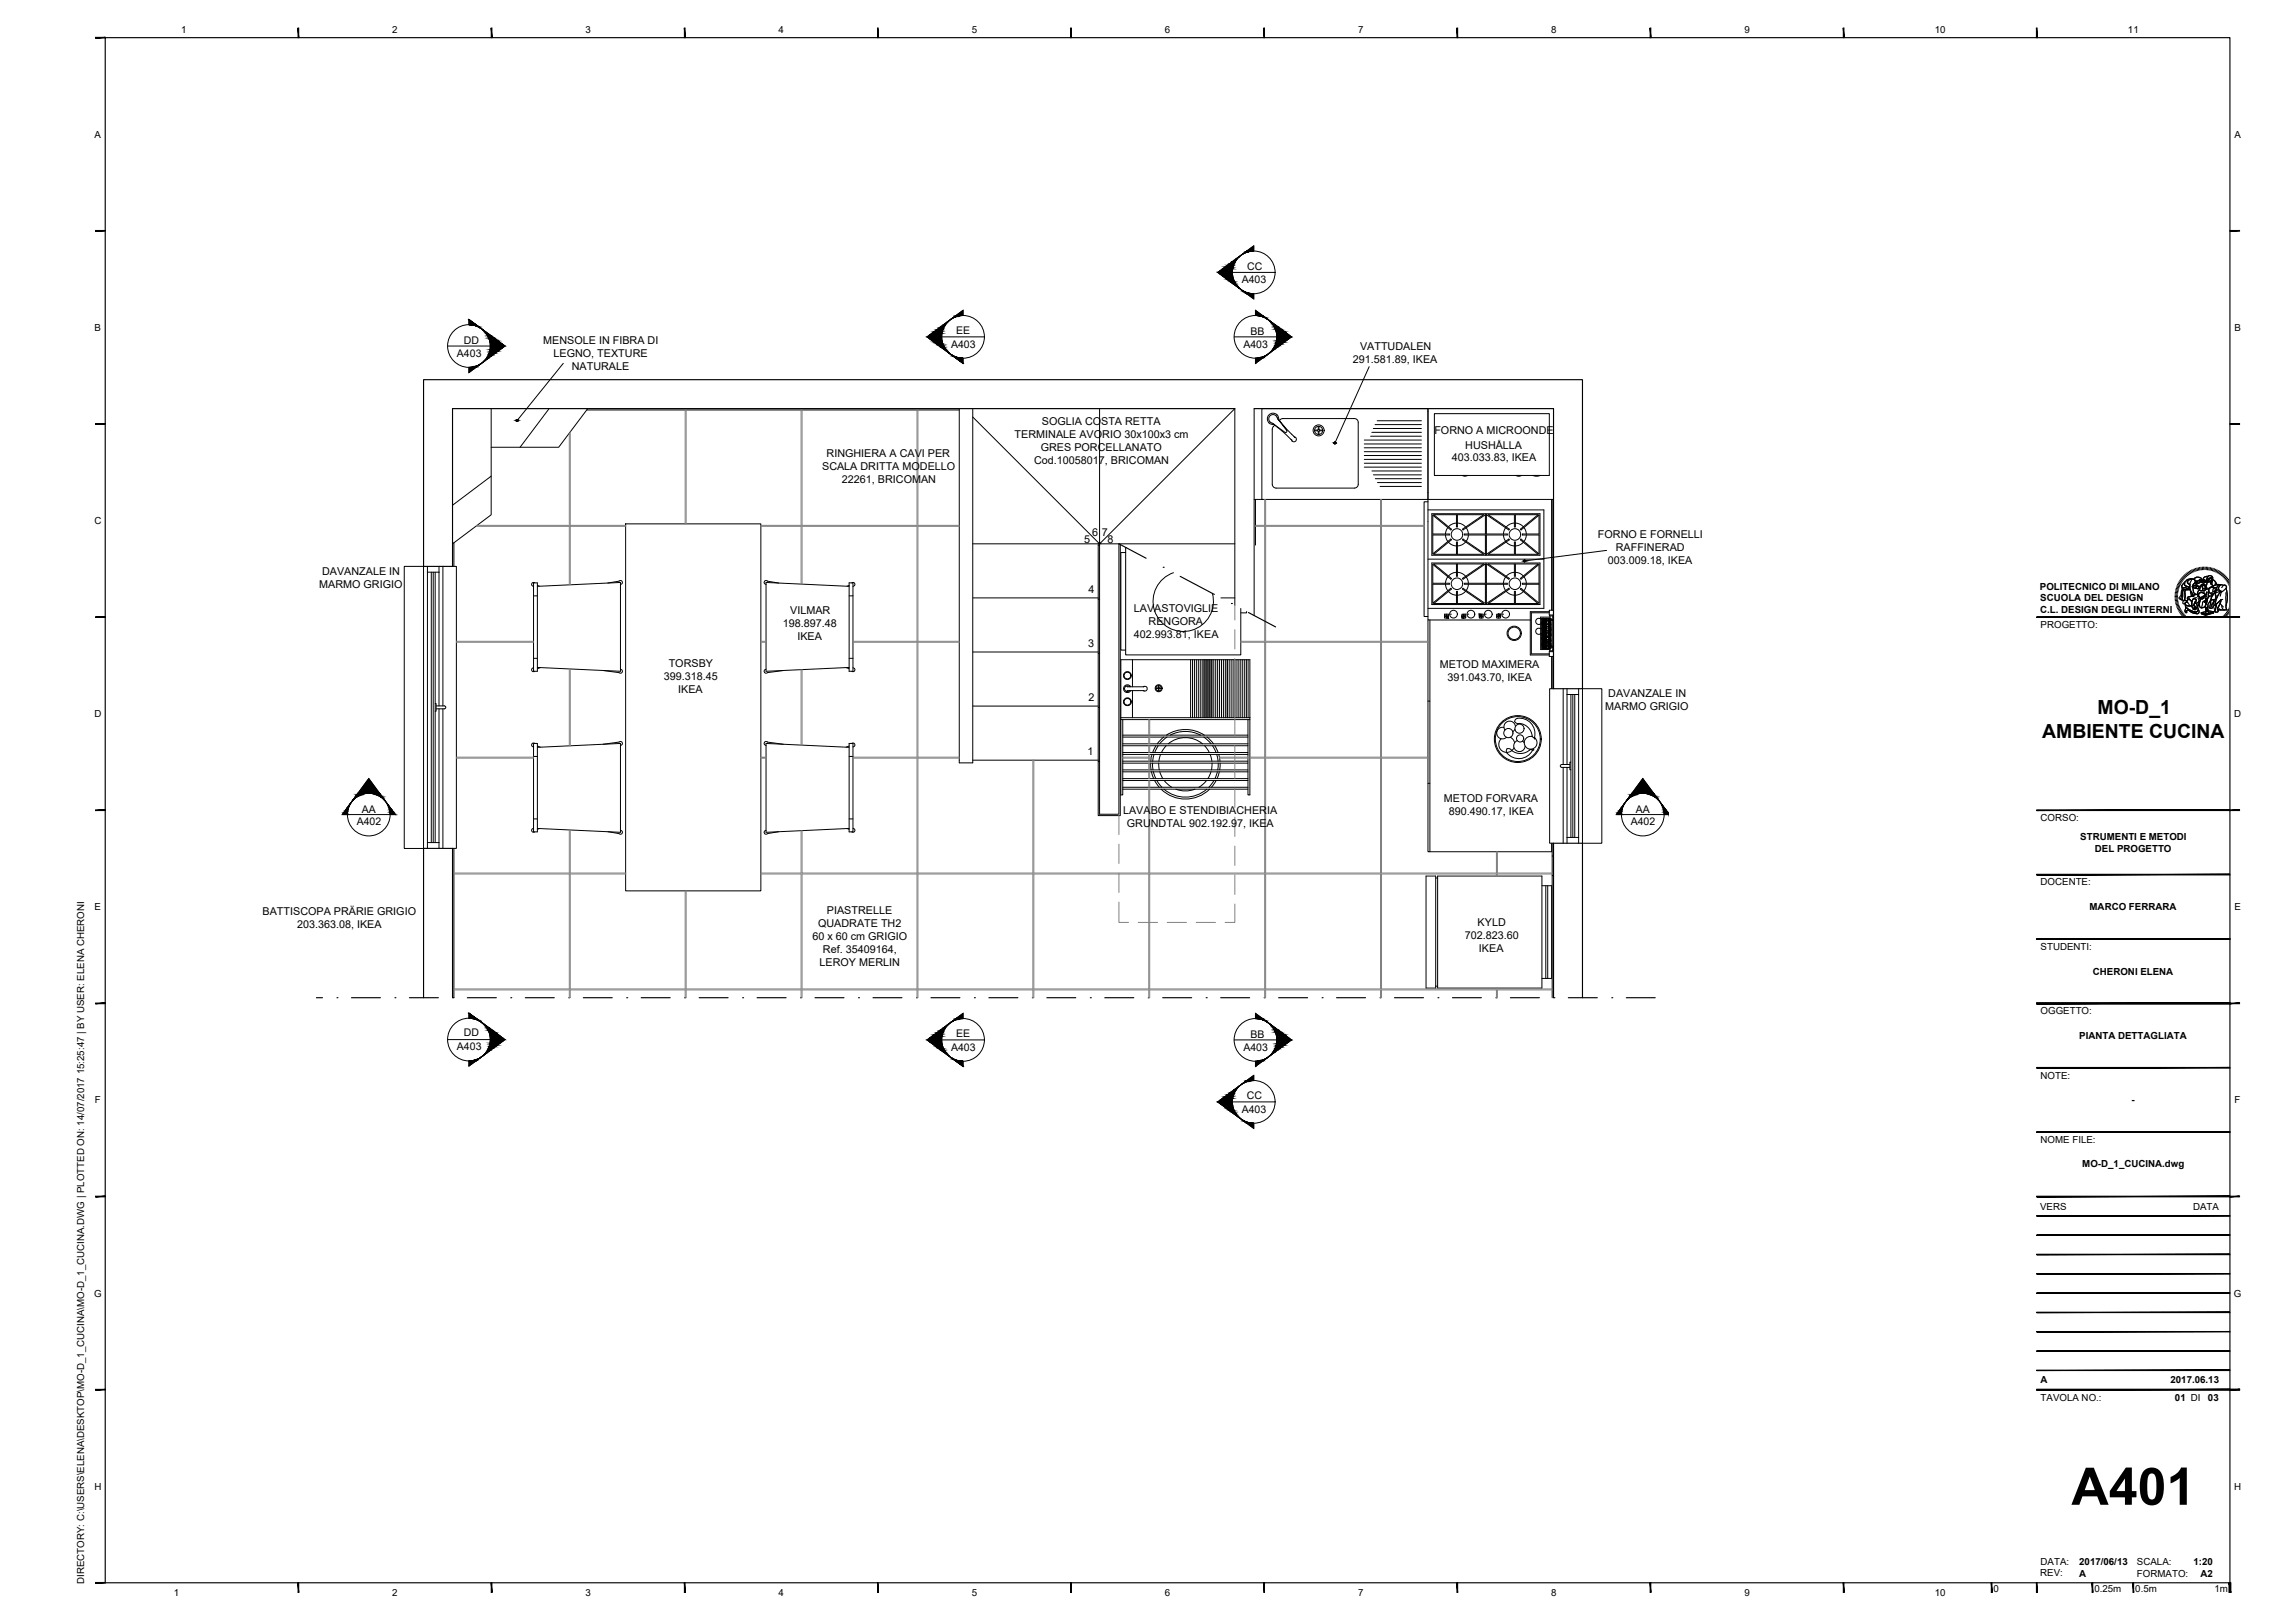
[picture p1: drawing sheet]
<svg xmlns="http://www.w3.org/2000/svg" width="594mm" height="420mm" viewBox="0 0 594 420" stroke-linecap="round" stroke-linejoin="round" font-family="sans-serif">
<defs><g id="words">
<text font-size="13.4" x="536.2" y="389.6">A401</text>
<g font-size="5">
<text x="543" y="184.9">MO-D_1</text>
<text x="528.6" y="191">AMBIENTE CUCINA</text>
</g>
<g font-size="2.8">
<text x="140.6" y="89">MENSOLE IN FIBRA DI</text>
<text x="143.3" y="92.4">LEGNO, TEXTURE</text>
<text x="148" y="95.7">NATURALE</text>
<text x="350.2" y="93.9">291.581.89, IKEA</text>
<text x="352.1" y="90.5">VATTUDALEN</text>
<text x="262.7" y="113.5">TERMINALE AVORIO 30x100x3 cm</text>
<text x="269.7" y="110.1">SOGLIA COSTA RETTA</text>
<text x="371.3" y="112.4">FORNO A MICROONDE</text>
<text x="214" y="118.4">RINGHIERA A CAVI PER</text>
<text x="269.4" y="116.9">GRES PORCELLANATO</text>
<text x="375.8" y="119.5">403.033.83, IKEA</text>
<text x="379.3" y="116.1">HUSHÅLLA</text>
<text x="212.8" y="121.8">SCALA DRITTA MODELLO</text>
<text x="217.9" y="125.2">22261, BRICOMAN</text>
<text x="267.7" y="120.2">Cod.10058017, BRICOMAN</text>
<text x="280.7" y="140.6">5</text>
<text x="282.7" y="138.8">6</text>
<text x="285.3" y="138.8">7</text>
<text x="286.7" y="140.6">8</text>
<text x="413.6" y="139.4">FORNO E FORNELLI</text>
<text x="418.2" y="142.7">RAFFINERAD</text>
<text x="83.4" y="148.8">DAVANZALE IN</text>
<text x="416.2" y="146.1">003.009.18, IKEA</text>
<text x="82.6" y="152.1">MARMO GRIGIO</text>
<text x="281.8" y="153.5">4</text>
<text x="204.5" y="159">VILMAR</text>
<text x="293.5" y="158.3">LAVASTOVIGLIE</text>
<text x="297.3" y="161.7">RENGORA</text>
<text x="202.6" y="162.3">198.897.48</text>
<text x="206.4" y="165.7">IKEA</text>
<text x="281.7" y="167.6">3</text>
<text x="293.5" y="165.1">402.993.81, IKEA</text>
<text x="173.1" y="172.6">TORSBY</text>
<text x="372.7" y="173">METOD MAXIMERA</text>
<text x="171.9" y="176">399.318.45</text>
<text x="175.5" y="179.3">IKEA</text>
<text x="374.7" y="176.4">391.043.70, IKEA</text>
<text x="281.7" y="181.6">2</text>
<text x="415.6" y="183.9">MARMO GRIGIO</text>
<text x="416.3" y="180.5">DAVANZALE IN</text>
<text x="281.5" y="195.6">1</text>
<text x="373.8" y="207.7">METOD FORVARA</text>
<text x="290.7" y="210.7">LAVABO E STENDIBIACHERIA</text>
<text x="291.7" y="214.1">GRUNDTAL 902.192.97, IKEA</text>
<text x="375.1" y="211.1">890.490.17, IKEA</text>
<text x="68" y="236.9">BATTISCOPA PRÄRIE GRIGIO</text>
<text x="211.8" y="239.9">QUADRATE TH2</text>
<text x="214" y="236.5">PIASTRELLE</text>
<text x="382.5" y="239.8">KYLD</text>
<text x="76.9" y="240.2">203.363.08, IKEA</text>
<text x="210.3" y="243.3">60 x 60 cm GRIGIO</text>
<text x="379.2" y="243.1">702.823.60</text>
<text x="212.1" y="250">LEROY MERLIN</text>
<text x="213" y="246.6">Ref. 35409164,</text>
<text x="382.8" y="246.5">IKEA</text>
</g>
<g font-size="2.7">
<text x="322.8" y="69.8">CC</text>
<text x="321.4" y="73.3">A403</text>
<text x="120.1" y="89">DD</text>
<text x="247.5" y="86.4">EE</text>
<text x="323.7" y="86.6">BB</text>
<text x="118.3" y="92.4">A403</text>
<text x="246.2" y="90">A403</text>
<text x="321.9" y="90">A403</text>
<text x="92.3" y="213.7">A402</text>
<text x="93.6" y="210.4">AA</text>
<text x="422.1" y="213.7">A402</text>
<text x="423.4" y="210.4">AA</text>
<text x="120.1" y="268.2">DD</text>
<text x="247.5" y="268.4">EE</text>
<text x="323.7" y="268.6">BB</text>
<text x="118.3" y="271.9">A403</text>
<text x="246.2" y="272">A403</text>
<text x="321.9" y="272">A403</text>
<text x="322.8" y="284.4">CC</text>
<text x="321.4" y="288.1">A403</text>
</g>
<g font-size="2.5">
<text x="46.9" y="8.6">1</text>
<text x="101.5" y="8.6">2</text>
<text x="151.5" y="8.6">3</text>
<text x="201.5" y="8.6">4</text>
<text x="251.5" y="8.6">5</text>
<text x="301.5" y="8.6">6</text>
<text x="351.5" y="8.6">7</text>
<text x="401.5" y="8.6">8</text>
<text x="451.5" y="8.6">9</text>
<text x="500.8" y="8.6">10</text>
<text x="550.8" y="8.6">11</text>
<text x="24.5" y="35.6">A</text>
<text x="578.4" y="35.6">A</text>
<text x="24.5" y="85.7">B</text>
<text x="578.4" y="85.7">B</text>
<text x="24.4" y="135.7">C</text>
<text x="578.3" y="135.7">C</text>
<text x="528.1" y="152.7">POLITECNICO DI MILANO</text>
<text x="528.1" y="155.7">SCUOLA DEL DESIGN</text>
<text x="528.1" y="158.7">C.L. DESIGN DEGLI INTERNI</text>
<text x="528.2" y="162.5">PROGETTO:</text>
<text x="24.4" y="185.7">D</text>
<text x="578.3" y="185.7">D</text>
<text x="528.2" y="212.5">CORSO:</text>
<text x="538.5" y="217.5">STRUMENTI E METODI</text>
<text x="542.3" y="220.5">DEL PROGETTO</text>
<text x="528.2" y="229.2">DOCENTE:</text>
<text x="24.5" y="235.7">E</text>
<text x="540.9" y="235.7">MARCO FERRARA</text>
<text x="578.4" y="235.7">E</text>
<text x="528.2" y="245.9">STUDENTI:</text>
<text x="541.8" y="252.3">CHERONI ELENA</text>
<text x="528.2" y="262.5">OGGETTO:</text>
<text x="538.2" y="269">PIANTA DETTAGLIATA</text>
<text x="528.2" y="279.2">NOTE:</text>
<text x="24.6" y="285.7">F</text>
<text x="551.8" y="285.7">-</text>
<text x="578.4" y="285.7">F</text>
<text x="528.2" y="295.9">NOME FILE:</text>
<text x="539" y="302.1">MO-D_1_CUCINA.dwg</text>
<text x="528.1" y="313.2">VERS</text>
<text x="567.7" y="313.2">DATA</text>
<text x="24.3" y="335.7">G</text>
<text x="578.2" y="335.7">G</text>
<text x="528.2" y="358.2">A</text>
<text x="561.8" y="358.2">2017.06.13</text>
<text x="528.2" y="362.7">TAVOLA NO.:</text>
<text x="563" y="362.7">01 DI</text>
<text x="571.5" y="362.7">03</text>
<text x="24.4" y="385.6">H</text>
<text x="578.3" y="385.6">H</text>
<text x="528.2" y="405.2">DATA:</text>
<text x="538.2" y="405.1">2017/06/13</text>
<text x="553.2" y="405.2">SCALA:</text>
<text x="567.8" y="405.1">1:20</text>
<text x="21.8" y="410" transform="rotate(-90 21.8 410)">DIRECTORY: C:\USERS\ELENA\DESKTOP\MO-D_1_CUCINA\MO-D_1_CUCINA.DWG | PLOTTED ON: 14/07/2017 15:25:47 | BY USER: ELENA CHERONI</text>
<text x="45" y="413.1">1</text>
<text x="101.5" y="413.1">2</text>
<text x="151.5" y="413.1">3</text>
<text x="201.5" y="413.1">4</text>
<text x="251.5" y="413.1">5</text>
<text x="301.5" y="413.1">6</text>
<text x="351.5" y="413.1">7</text>
<text x="401.5" y="413.1">8</text>
<text x="451.5" y="413.1">9</text>
<text x="500.8" y="413.1">10</text>
<text x="516.1" y="412.3">0</text>
<text x="528.1" y="408.1">REV:</text>
<text x="538.2" y="408.1">A</text>
<text x="542.1" y="412.3">0.25m</text>
<text x="552.7" y="412.3">0.5m</text>
<text x="553.2" y="408.1">FORMATO:</text>
<text x="569.6" y="408.1">A2</text>
<text x="573.2" y="412.3">1m</text>
</g>
</g></defs>
<!-- layer: A-FURN -->
<g fill="none" stroke="#000" stroke-width=".26">
<path d="M127.1 105.8v27.5l-10 7.5M142.1 105.8l-7.5 10M151.9 106.1h96.4M152.1 105.8l-7.5 10h-17.5M326.6 105.8h43v23.5h-43zM329.5 109.6l5 4.4M329.6 110.4l-.3 .7v14.3a1.02 1.02 0 0 0 1 1M330 110.1l-.4 .3M330.6 108.1l.2 .4M330.6 108.1a1.09 1.09 0 0 0-1.9-.3 1.09 1.09 0 0 0 .7 1.8l3.2 2.3M331 108.7a1.48 1.48 0 0 0-1.4-1.7 1.48 1.48 0 0 0-1.5 1.5 1.48 1.48 0 0 0 1.7 1.4M332.1 108.4h18.5a.98 .98 0 0 1 1 1v16a1 1 0 0 1-1 1h-20.3"/>
<path d="M332.1 108.4l-.9 .5M332.6 111.9h.4l.1-.4-2.3-3 4.3 4.8M335.1 113.1a.65 .65 0 0 1 .3 1.1 .65 .65 0 0 1-1.1-.3M340.3 111.5h.8M340.3 111.3h.8M341.2 110.4v.8M341.2 111.7v.8M341.4 110.4v.8M341.4 111.7v.8M341.6 111.5h.8M341.6 111.3h.8M353.2 119.9h14.7"/>
<path d="M353.2 118.9h14.7M353.2 117.9h14.7M353.2 116.9h14.7M353.2 115.9h14.7M353.2 114.9h14.7M353.2 113.9h14.7M354.8 112.9h13.1M355.1 111.9h12.8M355.5 110.9h12.4M355.9 109.9h12M356.5 108.9h11.4M369.6 105.8v54.7h26.5"/>
<path d="M371.3 107.1h29.8v16h-29.8zM127.1 123.3l-10 7.5M162 135.6h35v95h-35zM324.6 129.3h2M325 129.3v11.8M353.2 120.9h14.7M355.1 121.9h12.8M355.5 122.9h12.4M356 123.9h11.9M356.6 124.9h11.3M357.2 125.9h10.7M369.6 129.9h-1v29.7h1"/>
<path d="M369.6 129.3h32.5M369.6 132h30v25.5h-30M370.6 133h28v10.7h-28zM370.9 133.4l4.7 3.8 .1-.2-4.6-3.8h5.9v3.2h.3v-3.2h6.8l-5.5 3.8 .1 .2 5.8-4v5h-5.4v.3h5.4v5l-5.8-4-.1 .2 5.5 3.8h-6.8v-3.2h-.3v3.2h-5.9l4.6-3.8-.1-.2-4.7 3.9v-4.9h4.3v-.3h-4.3zM374.2 138.5l.2 .9 .4 .8M374.8 136.6l-.4 .8-.2 .8M377 135.4l-1.3 .4-.7 .6M377.3 135.4l1 .2 1.1 .8M378.5 123.1a1.28 1.28 0 0 0 1.4 0M379.5 136.6l.6 1.6M380.1 138.5l-.6 1.6M384.8 133.2h.1"/>
<path d="M384.8 133.2v5h5.4v.3h-5.4v5M384.8 133.2l5.8 4 .1-.2-5.5-3.8h6.8v3.2h.3v-3.2h5.8l-4.5 3.8 .1 .2 4.7-3.8v4.8h-4.3v.3h4.3v4.9l-4.7-3.9-.1 .2 4.5 3.8h-5.8v-3.2h-.3v3.2h-6.8l5.5-3.8-.1-.2-5.8 4M389.2 138.5l.5 1.6M389.7 136.6l-.5 1.6M392 135.4l-1.3 .4-.8 .6M392.3 135.4l1.2 .4 .8 .6M392.4 123.1a1.31 1.31 0 0 0 1.4 0M394.5 136.6l.4 .8 .2 .8M395.1 138.5l-.2 .9-.4 .8M396.8 123.1l1.1 .2 .8-.2M401.6 129.3v28.7M401.8 129.3v28.7"/>
<path d="M117.5 140.5v6.1M138.1 150.9h1v22.9h-1zM138.1 154.3h1M138.4 150.9a.5 .5 0 0 0-.8 .2 .5 .5 0 0 0 .5 .7M139.1 151.8l21.5-1v23l-21.5-1M139.1 151.6l.5 .2M157.3 150.9l2.9-.5a.5 .5 0 0 1 .9 .2 .5 .5 0 0 1-.5 .7M201.6 150.9l-2.9-.5a.5 .5 0 0 0-.9 .2 .5 .5 0 0 0 .5 .7M219.8 150.9h1v22.9h-1zM219.8 154.3h1M219.8 151.8l-21.5-1v23l21.5-1M219.8 151.6l-.5 .2"/>
<path d="M220.5 150.9a.5 .5 0 0 1 .8 .2 .5 .5 0 0 1-.5 .7M284.3 155.1h.3M284.3 141.1h.3M284.5 140.6l.1 .2v-.2M284.8 140.6l-.2 .2M285 140.8l-.2-.2-.5 .2v70.3h5.7v-70.1M291.4 143h-1.3v25.3h1.3M291.5 141.8h-.1v27.7h29.8v-12M303.8 148.3a7.8 7.8 0 0 0-5 9.7 7.8 7.8 0 0 0 9.7 5.2 7.8 7.8 0 0 0 5.3-9.6M322.7 158.3v.4h-1.5M369.6 144.8h30M370.6 145.7h28v10.8h-28z"/>
<path d="M373.9 159.6h.5v.4h-.5zM373.9 159h.5v.4h-.5zM374.2 151.2l.2 .9 .4 .8M374.5 159.6h.4v.4h-.4zM374.5 159h.4v.4h-.4zM374.8 149.3l-.4 .8-.2 .9M375 140.4l1 .7 1 .2M375 153.1l.7 .6 1.3 .4M375.4 159h.3M377 148.2l-1 .2-1 .7M377.3 148.2l1 .2 1.1 .8M378.4 159.6h.4v.4h-.4z"/>
<path d="M378.4 159h.4v.4h-.4zM379 159.6h.4v.4h-.4zM379 159h.4v.4h-.4zM379.4 140.3l-1.1 .8-1 .2M379.4 153.1l-1.1 .8-1 .2M379.5 149.4l.6 1.6M379.9 159h.3M380.1 151.2l-.6 1.7M382.9 159.6h.4v.4h-.4zM382.9 159h.4v.4h-.4zM383.5 159.6h.4v.4h-.4zM383.5 159h.4v.4h-.4z"/>
<path d="M384.4 159h.3M384.5 146l-5.8 3.9-.1-.2 5.5-3.7h-6.8v3.2h-.3v-3.2h-5.9l4.6 3.7-.1 .2-4.7-3.8v4.9h4.3v.2h-4.3v4.9l4.7-3.8 .1 .2-4.6 3.7h5.9v-3.1h.3v3.1h6.8l-5.5-3.7 .1-.2 5.8 3.9v-5h-5.4v-.2h5.4v-5M384.8 143.5h.1M384.8 156.2h.1M384.8 146l5.8 3.9 .1-.2-5.5-3.7h6.8v3.2h.3v-3.2h5.8l-4.5 3.7 .1 .2 4.7-3.8v4.9h-4.3v.2h4.3v4.9l-4.7-3.8-.1 .2 4.5 3.7h-5.8v-3.1h-.3v3.1h-6.8l5.5-3.7-.1-.2-5.8 3.9v-5h5.4v-.2h-5.4zM387.4 159.6h.4v.4h-.4zM387.4 159h.4v.4h-.4zM388 159.6h.4v.4h-.4zM388 159h.4v.4h-.4zM388.9 159h.3M389.2 151.2l.5 1.7M389.7 149.4l-.5 1.6"/>
<path d="M389.9 140.3l.8 .7 1.3 .3M389.9 153.1l.8 .6 1.3 .4M392 148.2l-1.3 .3-.8 .7M392.3 148.2l.9 .2 1.1 .7M394.3 140.4l-1.1 .7-.9 .2M394.3 153.1l-.8 .6-1.2 .4M394.5 149.3l.4 .8 .2 .9M395.1 151.2l-.2 .9-.4 .8M401 158h1.1v1.2h-1.1zM401 158.4h-4.9v11.2h4.9M401 158.6h-4.6v10.7h4.6M401.1 159.2v.2h.9v-.2"/>
<path d="M401.2 159.4v1M401.2 159.8h-2.4v8.4h2.4M401.9 159.4v1M138.1 170.4h1M138.1 172.9a.5 .5 0 0 0-.5 .6 .5 .5 0 0 0 .8 .3M139.9 172.8l-.8 .3M160.6 173.3a.5 .5 0 0 1 .5 .7 .5 .5 0 0 1-.8 .1l-4.2-.5M198.3 173.3a.5 .5 0 0 0-.5 .7 .5 .5 0 0 0 .9 .1l4.1-.5M219 172.8l.8 .3M219.8 170.4h1M220.8 172.9a.5 .5 0 0 1 .5 .6 .5 .5 0 0 1-.8 .3M284.3 169.1h.3"/>
<path d="M290.9 174.5l.1 .1M291 175.2l-.1 .1M291.5 174v.1M291.5 175.7v.1M291.7 177.7h4.5M292.1 175.7l.1 .1M292.2 174l-.1 .1M292.4 177.8a.75 .75 0 0 0-1.1-.1 .75 .75 0 0 0 0 1.1 .75 .75 0 0 0 1.1 0M292.6 175.2l.2 .1M292.7 177.8a1 1 0 0 0-1.5-.3 1 1 0 0 0 0 1.6 1 1 0 0 0 1.5-.3M292.8 174.5l-.2 .1M293.1 170.8v7"/>
<path d="M293.1 178.8v7M296 177.8a.63 .63 0 0 1 .8 .1 .63 .63 0 0 1 0 .8 .63 .63 0 0 1-.8 .1M296.2 178.9h-4.5M299.2 178.2h.6M299.2 178.1h.6M299.9 177.5v.5M299.9 178.3v.6M300 178.3v.6M300 177.5v.5M300.1 178.2h.5M300.1 178.1h.5M308.2 170.8v15"/>
<path d="M308.7 170.8v15M309.2 170.8v15M309.7 170.8v15M310.2 170.8v15M310.7 170.8v15M311.2 170.8v15M311.7 170.8v15M312.2 170.8v15M312.7 170.8v15M313.2 170.8v15M313.7 170.8v15M314.2 170.8v15"/>
<path d="M314.7 170.8v15M315.2 170.8v15M315.7 170.8v15M316.2 170.8v15M316.7 170.8v15M317.2 170.8v15M317.7 170.8v15M318.2 170.8v15M318.7 170.8v15M319.2 170.8v15M319.7 170.8v15M320.2 170.8v15"/>
<path d="M320.7 170.8v15M321.2 170.8v15M321.7 170.8v15M322.2 170.8v15M322.6 170.8v15M323.1 170.8v15M369.6 160.5v60h32v-2.2M370.1 160.5v60M398.8 160.2a.8 .8 0 0 0-1.1 .1 .8 .8 0 0 0 0 1.1 .8 .8 0 0 0 1.1 .1M398.8 162.8a.8 .8 0 0 0-1.1 .1 .8 .8 0 0 0 0 1.1 .8 .8 0 0 0 1.1 .1M399.1 164.1h.1M399.1 164.3h.1"/>
<path d="M399.1 164.5h.1M399.1 162.4h.1M399.1 163.8h.1M399.1 165.2h.1M399.1 166.6h.1M399.1 163.9h.1M399.1 160.1h.1M399.1 160.3h.1M399.1 160.5h.1M399.1 164.6h.1M399.1 164.8h.1M399.1 165h.1"/>
<path d="M399.1 161.1h.1M399.1 165.3h.1M399.1 167.5h.1M399.1 163.6h.1M399.1 163.3h.1M399.2 160.7h.1M399.2 160.9h.1M399.2 161.1h.1M399.2 161.2h.1M399.2 161.4h.1M399.2 165.2h.1M399.2 165.4h.1"/>
<path d="M399.2 165.6h.1M399.2 162.6h.1M399.2 164h.1M399.2 166.7h.1M399.2 161.6h.1M399.2 161.8h.1M399.2 162h.1M399.2 165.7h.1M399.2 165.9h.1M399.2 166.1h.1M399.2 166.3h.1M399.2 161.3h.1"/>
<path d="M399.2 164.1h.1M399.2 166.4h.1M399.2 161.9h.1M399.2 162.2h.1M399.2 162.3h.1M399.2 162.5h.1M399.2 166.5h.1M399.2 166.8h.1M399.2 167h.1M399.2 167.2h.1M399.2 165.5h.1M399.2 165.8h.1"/>
<path d="M399.2 162.7h.1M399.2 162.9h.1M399.2 163.1h.1M399.2 163.3h.1M399.2 167.4h.1M399.2 167.6h.1M399.2 167.8h.1M399.2 162.8h.1M399.2 164.2h.1M399.2 166.9h.1M399.2 160.2h.1M399.2 165h.1"/>
<path d="M399.2 164.7h.1M399.2 164.4h.1M399.2 160.8h.1M399.2 163.4h.1M399.2 163.6h.1M399.2 163.8h.1M399.2 160.1h.1M399.2 161.5h.1M399.2 164.3h.1M399.2 167.7h.1M399.2 164.8h.1M399.2 163.9h.1"/>
<path d="M399.2 163.7h.1M399.2 163.5h.1M399.2 164.6h.1M399.2 163h.1M399.2 160.4h.1M399.2 160.6h.1M399.2 161h.1M399.2 164.9h.1M399.2 165.1h.1M399.2 165.3h.1M399.2 160.3h.1M399.2 161.7h.1"/>
<path d="M399.2 166h.1M399.2 163.2h.1M399.2 162.1h.1M399.2 166.2h.1M399.2 166.6h.1M399.2 160.5h.1M399.2 167.3h.1M399.3 162.4h.1M399.3 162.6h.1M399.3 162.8h.1M399.3 163h.1M399.3 163.3h.1"/>
<path d="M399.3 167.1h.1M399.3 167.3h.1M399.3 167.5h.1M399.3 160.6h.1M399.3 162h.1M399.3 167.4h.1M399.3 165.2h.1M399.3 164h.1M399.3 161h.1M399.3 163.2h.1M399.3 163.5h.1M399.3 163.7h.1"/>
<path d="M399.3 163.9h.1M399.3 167.7h.1M399.3 163.4h.1M399.3 164.7h.1M399.3 164.5h.1M399.3 164.3h.1M399.3 163.8h.1M399.3 162.5h.1M399.3 162.1h.1M399.3 161.9h.1M399.3 161.5h.1M399.3 160.1h.1"/>
<path d="M399.3 164.6h.1M399.3 160.4h.1M399.3 164.1h.1M399.3 164.4h.1M399.3 166.2h.1M399.3 167.6h.1M399.3 166.7h.1M399.3 165.6h.1M399.3 160.3h.1M399.3 160.5h.1M399.3 160.7h.1M399.3 160.9h.1"/>
<path d="M399.3 164.8h.1M399.3 165h.1M399.3 160.8h.1M399.3 163.6h.1M399.3 164.9h.1M399.3 166.4h.1M399.3 166h.1M399.3 165.8h.1M399.3 165.3h.1M399.3 162.9h.1M399.3 162.3h.1M399.3 161.6h.1"/>
<path d="M399.3 161.2h.1M399.3 161.1h.1M399.3 161.4h.1M399.3 165.4h.1M399.3 165.7h.1M399.3 165.9h.1M399.3 166.1h.1M399.3 162.2h.1M399.3 167.8h.1M399.3 166.9h.1M399.3 166.8h.1M399.3 161.8h.1"/>
<path d="M399.3 166.3h.1M399.3 166.5h.1M399.3 165.1h.1M399.3 162.7h.1M399.3 163.1h.1M399.3 167h.1M399.3 167.2h.1M399.3 164.2h.1M399.3 160.2h.1M399.4 160.8h.1M399.4 161h.1M399.4 161.1h.1"/>
<path d="M399.4 165.1h.1M399.4 165.3h.1M399.4 165.5h.1M399.4 165.6h.1M399.4 165.8h.1M399.4 161.4h.1M399.4 162.7h.1M399.4 162.8h.1M399.4 164.1h.1M399.4 166.9h.1M399.4 166.4h.1M399.4 162.3h.1"/>
<path d="M399.4 161.3h.1M399.4 161.5h.1M399.4 161.7h.1M399.4 166h.1M399.4 166.2h.1M399.4 163.7h.1M399.4 163.2h.1M399.4 163h.1M399.4 162.4h.1M399.4 162.2h.1M399.4 161.9h.1M399.4 160.6h.1"/>
<path d="M399.4 162h.1M399.4 162.1h.1M399.4 166.6h.1M399.4 166.8h.1M399.4 160.1h.1M399.4 164.3h.1M399.4 167.1h.1M399.4 167.8h.1M399.4 167.2h.1M399.4 166.5h.1M399.4 166.3h.1M399.4 166.1h.1"/>
<path d="M399.4 165.9h.1M399.4 165.2h.1M399.4 165h.1M399.4 164.8h.1M399.4 164.5h.1M399.4 160.3h.1M399.4 162.6h.1M399.4 163.3h.1M399.4 167.3h.1M399.4 167.5h.1M399.4 167.7h.1M399.4 160.2h.1"/>
<path d="M399.4 161.6h.1M399.4 164.4h.1M399.4 164.2h.1M399.4 163.5h.1M399.4 163.9h.1M399.4 164.6h.1M399.4 163.1h.1M399.4 160.5h.1M399.4 160.7h.1M399.4 160.9h.1M399.4 165.4h.1M399.4 160.4h.1"/>
<path d="M399.4 161.2h.1M399.4 165.7h.1M399.4 164.7h.1M399.4 167.4h.1M399.4 161.8h.1M399.4 162.5h.1M399.4 163.4h.1M399.4 164.9h.1M399.4 164h.1M399.4 163.8h.1M399.4 163.6h.1M399.5 162.3h.1"/>
<path d="M399.5 162.7h.1M399.5 162.9h.1M399.5 163.1h.1M399.5 166.8h.1M399.5 167h.1M399.5 167.2h.1M399.5 167.4h.1M399.5 160.7h.1M399.5 162.1h.1M399.5 166.2h.1M399.5 163.3h.1M399.5 162.5h.1"/>
<path d="M399.5 161.8h.1M399.5 161.6h.1M399.5 161.4h.1M399.5 160.5h.1M399.5 160.3h.1M399.5 163.4h.1M399.5 163.6h.1M399.5 167.6h.1M399.5 167.7h.1M399.5 160.8h.1M399.5 162.2h.1M399.5 163.5h.1"/>
<path d="M399.5 164.9h.1M399.5 167.5h.1M399.5 166.6h.1M399.5 165.9h.1M399.5 165.7h.1M399.5 164.8h.1M399.5 164.6h.1M399.5 164.4h.1M399.5 164.1h.1M399.5 163h.1M399.5 163.8h.1M399.5 164h.1"/>
<path d="M399.5 164.2h.1M399.5 160.9h.1M399.5 166.3h.1M399.5 160.2h.1M399.5 160.4h.1M399.5 160.6h.1M399.5 164.5h.1M399.5 164.7h.1M399.5 165.1h.1M399.5 165.3h.1M399.5 163.7h.1M399.5 165h.1"/>
<path d="M399.5 166.4h.1M399.5 167.8h.1M399.5 167.1h.1M399.5 161h.1M399.5 161.1h.1M399.5 161.3h.1M399.5 165.5h.1M399.5 165.6h.1M399.5 165.8h.1M399.5 162.4h.1M399.5 166.5h.1M399.5 161.5h.1"/>
<path d="M399.5 161.7h.1M399.5 161.9h.1M399.5 166h.1M399.5 163.9h.1M399.5 165.2h.1M399.5 165.4h.1M399.5 164.3h.1M399.5 162.6h.1M399.5 162.8h.1M399.5 166.7h.1M399.5 166.9h.1M399.5 163.2h.1"/>
<path d="M399.5 167.3h.1M399.5 160.1h.1M399.6 160.5h.1M399.6 160.7h.1M399.6 160.9h.1M399.6 161h.1M399.6 165.2h.1M399.6 165.4h.1M399.6 165.5h.1M399.6 160.2h.1M399.6 162.8h.1M399.6 162.9h.1"/>
<path d="M399.6 165.6h.1M399.6 167h.1M399.6 167.8h.1M399.6 167.5h.1M399.6 167.3h.1M399.6 166.2h.1M399.6 165.1h.1M399.6 162.1h.1M399.6 161.2h.1M399.6 161.4h.1M399.6 161.6h.1M399.6 161.8h.1"/>
<path d="M399.6 162h.1M399.6 165.7h.1M399.6 165.9h.1M399.6 166.1h.1M399.6 161.5h.1M399.6 164.3h.1M399.6 162.2h.1M399.6 162.3h.1M399.6 162.5h.1M399.6 166.3h.1M399.6 166.5h.1M399.6 166.6h.1"/>
<path d="M399.6 166.8h.1M399.6 167.2h.1M399.6 160.3h.1M399.6 163h.1M399.6 164.4h.1M399.6 165.8h.1M399.6 162.7h.1M399.6 163.1h.1M399.6 167.4h.1M399.6 167.6h.1M399.6 167.7h.1M399.6 161.7h.1"/>
<path d="M399.6 164.2h.1M399.6 163.7h.1M399.6 163.3h.1M399.6 163.4h.1M399.6 163.6h.1M399.6 163.8h.1M399.6 163.2h.1M399.6 164.6h.1M399.6 166h.1M399.6 164h.1M399.6 164.5h.1M399.6 164.7h.1"/>
<path d="M399.6 161.9h.1M399.6 163.5h.1M399.6 162.4h.1M399.6 166.7h.1M399.6 162.6h.1M399.6 160.4h.1M399.6 160.6h.1M399.6 160.8h.1M399.6 164.9h.1M399.6 165.3h.1M399.6 166.4h.1M399.6 161.1h.1"/>
<path d="M399.6 161.3h.1M399.6 164.8h.1M399.6 165h.1M399.6 164.1h.1M399.6 163.9h.1M399.6 166.9h.1M399.7 162.4h.1M399.7 162.6h.1M399.7 162.8h.1M399.7 166.7h.1M399.7 167.1h.1M399.7 167.3h.1"/>
<path d="M399.7 167.5h.1M399.7 160.8h.1M399.7 163.6h.1M399.7 165h.1M399.7 167.7h.1M399.7 164.2h.1M399.7 163h.1M399.7 163.2h.1M399.7 163.3h.1M399.7 163.5h.1M399.7 160.9h.1M399.7 162.3h.1"/>
<path d="M399.7 165.1h.1M399.7 166.5h.1M399.7 167.8h.1M399.7 163.1h.1M399.7 163.7h.1M399.7 163.9h.1M399.7 164.1h.1M399.7 164.3h.1M399.7 164.4h.1M399.7 163.8h.1M399.7 167.2h.1M399.7 160.1h.1"/>
<path d="M399.7 160.3h.1M399.7 160.5h.1M399.7 164.6h.1M399.7 164.8h.1M399.7 161.1h.1M399.7 162.5h.1M399.7 165.2h.1M399.7 165.3h.1M399.7 162.2h.1M399.7 161.9h.1M399.7 161.6h.1M399.7 160.7h.1"/>
<path d="M399.7 161h.1M399.7 161.2h.1M399.7 161.4h.1M399.7 165.4h.1M399.7 165.5h.1M399.7 165.8h.1M399.7 161.3h.1M399.7 161.8h.1M399.7 165.7h.1M399.7 165.9h.1M399.7 166.1h.1M399.7 166.3h.1"/>
<path d="M399.7 166.6h.1M399.7 164h.1M399.7 160.2h.1M399.7 162.1h.1M399.7 166.8h.1M399.7 167h.1M399.7 162h.1M399.7 162.7h.1M399.7 162.9h.1M399.7 167.4h.1M399.7 167.6h.1M399.7 166.9h.1"/>
<path d="M399.7 164.7h.1M399.7 163.4h.1M399.7 165.6h.1M399.8 160.2h.1M399.8 164.4h.1M399.8 164.5h.1M399.8 164.7h.1M399.8 161.6h.1M399.8 163h.1M399.8 165.7h.1M399.8 167.1h.1M399.8 166.6h.1"/>
<path d="M399.8 166.3h.1M399.8 161.2h.1M399.8 160.4h.1M399.8 160.6h.1M399.8 160.8h.1M399.8 160.9h.1M399.8 161.1h.1M399.8 164.9h.1M399.8 165.1h.1M399.8 165.3h.1M399.8 165.5h.1M399.8 160.3h.1"/>
<path d="M399.8 167.2h.1M399.8 165.4h.1M399.8 161.3h.1M399.8 161.5h.1M399.8 161.7h.1M399.8 165.6h.1M399.8 165.8h.1M399.8 166h.1M399.8 166.2h.1M399.8 166.4h.1M399.8 161.8h.1M399.8 165.2h.1"/>
<path d="M399.8 161h.1M399.8 160.7h.1M399.8 161.9h.1M399.8 162h.1M399.8 162.2h.1M399.8 166.7h.1M399.8 166.9h.1M399.8 163.2h.1M399.8 165.9h.1M399.8 167.3h.1M399.8 167.6h.1M399.8 164h.1"/>
<path d="M399.8 163.1h.1M399.8 162.4h.1M399.8 162.6h.1M399.8 162.8h.1M399.8 167.5h.1M399.8 160.5h.1M399.8 163.3h.1M399.8 164.6h.1M399.8 167.4h.1M399.8 165h.1M399.8 164.8h.1M399.8 164.3h.1"/>
<path d="M399.8 164.1h.1M399.8 163.9h.1M399.8 163.7h.1M399.8 163.5h.1M399.8 162.9h.1M399.8 163.4h.1M399.8 163.8h.1M399.8 167h.1M399.8 166.1h.1M399.8 160.1h.1M399.9 167.1h.1M399.9 167.4h.1"/>
<path d="M399.9 167.8h.1M399.9 163.5h.1M399.9 166.3h.1M399.9 160.7h.1M399.9 167.3h.1M399.9 160.1h.1M399.9 160.6h.1M399.9 161h.1M399.9 163.7h.1M399.9 166.5h.1M399.9 160.3h.1M399.9 163.8h.1"/>
<path d="M399.9 166.6h.1M399.9 166.7h.1M399.9 161.4h.1M399.9 161.7h.1M399.9 161.2h.1M399.9 163.9h.1M399.9 166.2h.1M399.9 165.1h.1M399.9 162.1h.1M399.9 165.6h.1M399.9 162.5h.1M399.9 162.8h.1"/>
<path d="M399.9 161.3h.1M399.9 163.2h.1M399.9 163.6h.1M399.9 164.1h.1M399.9 166.9h.1M399.9 164.5h.1M399.9 164.3h.1M399.9 164.2h.1M399.9 167h.1M399.9 165.5h.1M399.9 164.6h.1M399.9 163.3h.1"/>
<path d="M399.9 162.4h.1M399.9 162h.1M399.9 161.1h.1M399.9 160.2h.1M399.9 163.4h.1M400 164.7h.1M400 165h.1M400 161.5h.1M400 167.1h.1M400 167.6h.1M400 167.2h.1M400 166.8h.1"/>
<path d="M400 166.3h.1M400 165.9h.1M400 161.7h.1M400 165.4h.1M400 165.8h.1M400 166.1h.1M400 162.2h.1M400 160.6h.1M400 164.5h.1M400 167.3h.1M400 162.4h.1M400 161h.1"/>
<path d="M400 160.2h.1M400 161.1h.1M400 166.5h.1M400 166.9h.1M400 161.8h.1M400 164.6h.1M400 166.7h.1M400 164.1h.1M400 163.7h.1M400 163.2h.1M400 162.8h.1M400 161.9h.1"/>
<path d="M400 160.5h.1M400 167.4h.1M400 167.7h.1M400 166.6h.1M400 165.5h.1M400 160.4h.1M400 160.8h.1M400 161.2h.1M400 162.1h.1M400 164.9h.1M400 166h.1M400 164.4h.1"/>
<path d="M400 162.3h.1M400 165.1h.1M400 167.8h.1M400.1 162.7h.1M400.1 163h.1M400.1 163.4h.1M400.1 164.3h.1M400.1 163.8h.1M400.1 162.1h.1M400.1 164.1h.1M400.1 164.5h.1M400.1 162.5h.1"/>
<path d="M400.1 162.6h.1M400.1 163.2h.1M400.1 164.9h.1M400.1 165.2h.1M400.1 165.6h.1M400.1 165.3h.1M400.1 161h.1M400.1 165.4h.1M400.1 161.5h.1M400.1 166h.1M400.1 166.3h.1M400.1 166.7h.1"/>
<path d="M400.1 167.1h.1M400.1 167.8h.1M400.1 160.1h.1M400.1 162.9h.1M400.1 167.4h.1M400.1 160.2h.1M400.1 165.7h.1M400.1 160.3h.1M400.1 167.6h.1M400.1 165.9h.1M400.2 160.3h.1M400.2 160.6h.1"/>
<path d="M400.2 163h.1M400.2 165.8h.1M400.2 162.1h.1M400.2 161.6h.1M400.2 161.2h.1M400.2 160.8h.1M400.2 167h.1M400.2 166.5h.1M400.2 161.9h.1M400.2 162.8h.1M400.2 163.7h.1M400.2 164.6h.1"/>
<path d="M400.2 163.8h.1M400.2 165.5h.1M400.2 166.4h.1M400.3 167.4h.1M400.3 164.1h.1M400.3 165.1h.1M400.3 164.6h.1M400.3 166.4h.1M400.3 162.3h.1M400.3 165h.1M400.4 164.8h.1M400.4 163.6h.1"/>
<path d="M400.4 165h.1M400.4 162.2h.1M400.4 160.8h.1M400.4 163.9h.1M400.4 162.8h.1M400.4 161.7h.1M400.4 160.6h.1M400.4 167.1h.1M400.4 166h.1M400.4 165.5h.1M400.5 165.7h.1M400.5 160.5h.1"/>
<path d="M400.5 161.4h.1M400.5 162.3h.1M400.5 166h.1M400.5 163.2h.1M400.6 164.1h.1M400.6 165h.1M400.6 166.5h.1M400.6 166h.1M400.6 167.8h.1M400.6 166.9h.1M400.6 166.6h.1M400.6 166.1h.1"/>
<path d="M400.6 167.5h.1M400.6 163.3h.1M400.7 166.1h.1M400.7 164.7h.1M400.7 160.5h.1M400.7 167.4h.1M400.7 163.2h.1M400.7 166h.1M400.7 160.7h.1M400.7 162.4h.1M400.7 166.3h.1M400.7 166.7h.1"/>
<path d="M400.7 163.4h.1M400.7 166.2h.1M400.7 161.8h.1M400.7 160.1h.1M400.7 167.1h.1M400.7 167.8h.1M400.7 160.8h.1M400.7 163.5h.1M400.7 161.2h.1M400.7 167.3h.1M400.8 161h.1M400.8 163.7h.1"/>
<path d="M400.8 160.3h.1M400.8 160.6h.1M400.8 163.8h.1M400.8 166.5h.1M400.8 166.6h.1M400.8 167.3h.1M400.8 161.7h.1M400.8 166.7h.1M400.8 165.1h.1M400.8 161.4h.1M400.8 161.2h.1M400.8 163.9h.1"/>
<path d="M400.8 166.2h.1M400.8 165.6h.1M400.8 162.1h.1M400.8 162.5h.1M400.8 162.8h.1M400.8 163.2h.1M400.8 161.3h.1M400.8 164.1h.1M400.8 163.6h.1M400.8 164.2h.1M400.8 167h.1M400.8 162.4h.1"/>
<path d="M400.8 162h.1M400.8 161.1h.1M400.8 160.7h.1M400.8 160.2h.1M400.8 164.3h.1M400.8 164.7h.1M400.8 165h.1M400.8 161.5h.1M400.8 167.6h.1M400.8 166.8h.1M400.8 166.3h.1M400.8 165.9h.1"/>
<path d="M400.8 165.5h.1M400.8 163.3h.1M400.8 163.4h.1M400.8 165.4h.1M400.8 167.1h.1M400.8 162.2h.1M400.9 165.8h.1M400.9 166.1h.1M400.9 161.7h.1M400.9 166.5h.1M400.9 166.9h.1M400.9 167.2h.1"/>
<path d="M400.9 164.5h.1M400.9 167.3h.1M400.9 165h.1M400.9 163.7h.1M400.9 162.8h.1M400.9 162.4h.1M400.9 161.9h.1M400.9 161.5h.1M400.9 161h.1M400.9 160.6h.1M400.9 160.2h.1M400.9 161.8h.1"/>
<path d="M400.9 164.6h.1M400.9 167.6h.1M400.9 167.1h.1M400.9 166.7h.1M400.9 166.3h.1M400.9 167.7h.1M400.9 160.5h.1M400.9 164.7h.1M400.9 167.4h.1M400.9 166.6h.1M400.9 160.4h.1M400.9 161.2h.1"/>
<path d="M400.9 162.1h.1M400.9 164.9h.1M400.9 160.8h.1M400.9 162.2h.1M400.9 166h.1M400.9 162.3h.1M400.9 165.5h.1M400.9 164.4h.1M400.9 162.7h.1M400.9 165.1h.1M400.9 167.8h.1M400.9 163.2h.1"/>
<path d="M400.9 163h.1M400.9 163.4h.1M400.9 164.3h.1M400.9 163.8h.1M401 163.8h.1M401 164.1h.1M401 164.5h.1M401 162.5h.1M401 163.2h.1M401 164.9h.1M401 162.6h.1M401 165.3h.1"/>
<path d="M401 165.2h.1M401 165.6h.1M401 162.7h.1M401 165.4h.1M401 162.1h.1M401 166h.1M401 166.3h.1M401 166.7h.1M401 161.5h.1M401 160.1h.1M401 161h.1M401 167.1h.1"/>
<path d="M401 167.8h.1M401 162.9h.1M401 160.3h.1M401 163h.1M401 165.8h.1M401 160.8h.1M401 167h.1M401 165.1h.1M401 165.5h.1M401 160.4h.1M401 163.1h.1M401 167.2h.1"/>
<path d="M401 167.3h.1M401 167.6h.1M401 166.5h.1M401 165h.1M401 164.8h.1M401 164.3h.1M401 163.9h.1M401 163.7h.1M401 162.4h.1M401 161.6h.1M401 168.7h1.1v1.2h-1.1zM401.1 161h.1"/>
<path d="M401.1 161.2h.1M401.1 161.4h.1M401.1 161.5h.1M401.1 165.7h.1M401.1 165.9h.1M401.1 166h.1M401.1 161.8h.1M401.1 163.2h.1M401.1 164.6h.1M401.1 164.9h.1M401.1 161.3h.1M401.1 161.7h.1"/>
<path d="M401.1 161.9h.1M401.1 162.1h.1M401.1 162.3h.1M401.1 162.5h.1M401.1 166.2h.1M401.1 166.4h.1M401.1 166.6h.1M401.1 163.3h.1M401.1 164.7h.1M401.1 164.8h.1M401.1 160.7h.1M401.1 160.1h.1"/>
<path d="M401.1 162.6h.1M401.1 162.8h.1M401.1 163h.1M401.1 166.8h.1M401.1 167h.1M401.1 167.1h.1M401.1 167.7h.1M401.1 163.4h.1M401.1 163.6h.1M401.1 163.5h.1M401.1 167.6h.1M401.1 163.7h.1"/>
<path d="M401.1 163.9h.1M401.1 164.1h.1M401.1 164.3h.1M401.1 160.8h.1M401.1 160.2h.1M401.1 164.5h.1M401.1 165h.1M401.1 165.2h.1M401.1 160.9h.1M401.1 161.1h.1M401.1 165.4h.1M401.1 165.6h.1"/>
<path d="M401.1 165.8h.1M401.1 165.1h.1M401.1 167.8h.1M401.1 160.3h.1M401.1 161.6h.1M401.1 162h.1M401.1 162.2h.1M401.1 166.1h.1M401.1 166.3h.1M401.1 166.5h.1M401.1 162.4h.1M401.1 165.5h.1"/>
<path d="M401.1 165.3h.1M401.1 164.4h.1M401.1 164.2h.1M401.1 164h.1M401.1 163.8h.1M401.1 163.1h.1M401.1 162.9h.1M401.1 162.7h.1M401.1 160.4h.1M401.1 166.7h.1M401.1 166.9h.1M401.1 167.2h.1"/>
<path d="M401.1 168.7v-.2h.9v.2M401.2 163.5h.1M401.2 163.7h.1M401.2 163.8h.1M401.2 164h.1M401.2 164.4h.1M401.2 161.3h.1M401.2 162.6h.1M401.2 165.4h.1M401.2 166.8h.1M401.2 166.4h.1M401.2 163.4h.1"/>
<path d="M401.2 160.3h.1M401.2 164.2h.1M401.2 164.6h.1M401.2 164.8h.1M401.2 164.9h.1M401.2 162.7h.1M401.2 164.1h.1M401.2 162.2h.1M401.2 160.8h.1M401.2 161h.1M401.2 165.1h.1M401.2 165.3h.1"/>
<path d="M401.2 165.5h.1M401.2 161.4h.1M401.2 162.8h.1M401.2 166.1h.1M401.2 165.6h.1M401.2 162h.1M401.2 161.7h.1M401.2 161.2h.1M401.2 161.5h.1M401.2 161.9h.1M401.2 165.7h.1M401.2 165.9h.1"/>
<path d="M401.2 166h.1M401.2 166.2h.1M401.2 160.1h.1M401.2 160.2h.1M401.2 162.9h.1M401.2 167h.1M401.2 163.2h.1M401.2 163h.1M401.2 162.1h.1M401.2 164.7h.1M401.2 162.3h.1M401.2 162.5h.1"/>
<path d="M401.2 166.6h.1M401.2 167.1h.1M401.2 167.8h.1M401.2 167.6h.1M401.2 166.5h.1M401.2 165.2h.1M401.2 167.7h.1M401.2 161.6h.1M401.2 163.1h.1M401.2 165.8h.1M401.2 167.2h.1M401.2 163.9h.1"/>
<path d="M401.2 163.6h.1M401.2 167.3h.1M401.2 166.9h.1M401.2 166.7h.1M401.2 163.3h.1M401.2 164.3h.1M401.2 164.5h.1M401.2 161.8h.1M401.2 160.1h-2.1v7.7h2.1M401.2 160.6v6.7M401.2 167.6v.9M401.6 169.9v8.4"/>
<path d="M401.8 169.9v8.4M401.9 160.6v6.7M401.9 167.6v.9M402.1 160.4h-1.1v.2h1.1M402.1 167.3h-1.1v.3h1.1M138.1 192.5h1v22.9h-1zM138.1 195.8h1M138.4 192.5a.5 .5 0 0 0-.8 .2 .5 .5 0 0 0 .5 .7M139.1 193.5l21.5-1v23l-21.5-1M139.1 193.1l.8 .3M156.1 192.7l4.2-.6a.5 .5 0 0 1 .8 .2 .5 .5 0 0 1-.5 .7M202.8 192.7l-4.1-.6a.5 .5 0 0 0-.9 .2 .5 .5 0 0 0 .5 .7"/>
<path d="M219.8 192.5h1v22.9h-1zM219.8 193.5l-21.5-1v23l21.5-1M219.8 195.8h1M219.8 193.1l-.8 .3M220.5 192.5a.5 .5 0 0 1 .8 .2 .5 .5 0 0 1-.5 .7M284.3 183.1h.3M284.3 197.1h.3M290.1 185.8h33.4M290.1 186.3h33.4M290.6 186.3v19.5h-.5v-35h33.4v35h-.5v-19.5M290.6 199.8h32.4M290.6 199.3h32.4"/>
<path d="M290.6 197.6h32.4M290.6 197.1h32.4M290.6 195.3h32.4M290.6 194.8h32.4M290.6 193.1h32.4M290.6 192.6h32.4M290.6 190.8h32.4M290.6 190.3h32.4M290.9 181.3l.1 .1M291 182h-.1M291.5 180.7v.2M291.5 182.5v.1"/>
<path d="M292.1 182.5l.1 .1M292.2 180.7l-.1 .2M292.6 182h.2M292.8 181.3l-.2 .1M297.8 197.6l.2 1.7M298.1 199.8l.5 1.8M298.2 195.3l-.3 1.8M298.3 197.6l.2 1.7M298.6 199.8l.6 1.8M298.7 195.3l-.3 1.8M299.2 193.1l-.8 1.7M299.8 193.1l-.9 1.7"/>
<path d="M299.9 197.6l.2 1.7M300.2 199.8l.8 1.8M300.4 195.3l-.4 1.8M301.2 190.8l-1.6 1.8M301.9 193.1l-1.3 1.7M301.9 190.3a9 9 0 0 1 9.8 0M302.1 190.8l-1.9 1.8M302.4 192.6a6.9 6.9 0 0 1 8.9 0M302.9 190.3a8.5 8.5 0 0 1 7.9 0M311.6 190.8l1.9 1.8M311.8 193.1l1.2 1.7M312.4 190.8l1.7 1.8"/>
<path d="M313.3 195.3l.4 1.8M313.5 199.8l-.8 1.8M313.7 197.6l-.1 1.7M313.9 193.1l.9 1.7M314.5 193.1l.8 1.7M315 195.3l.3 1.8M315.1 199.8l-.6 1.8M315.3 197.6l-.1 1.7M315.5 195.3l.3 1.8M315.6 199.8l-.6 1.8M315.8 197.6l-.1 1.7M369.6 181.5h.5"/>
<path d="M388.6 191.2a2.07 2.07 0 0 0 .3 3.2 2.07 2.07 0 0 0 3-.8M389.3 188.3a1.51 1.51 0 0 0-1.8 1.9 1.51 1.51 0 0 0 2.5 .7M390.1 193.8a1.03 1.03 0 0 1 1.3 .5 3.9 3.9 0 0 0 4.9-.3l.3 .2 .4-.2 .1 .1-.4 .2a3.9 3.9 0 0 1-6.7 .4zM391 190.9l.8 .7 .3 .7M392.1 188.8l-.5 .6M392.3 188.1a1.49 1.49 0 0 0-2-1.3 1.49 1.49 0 0 0-.7 2.2M392.8 191.7a1.48 1.48 0 0 0-.3 2.6 1.48 1.48 0 0 0 2.3-1.2M394.1 191.8l.5 .5M396.6 190.5l.1 .3 .4 .1M396.6 190.6a3.7 3.7 0 0 0-4-3.3l-.3-.2a.68 .68 0 0 1-.1-.8 .68 .68 0 0 1 .6-.3 4 4 0 0 1 4.4 4.8l.2 .5h-.2l-.1-.4M396.7 190.7a1.66 1.66 0 0 0-2.1 1.8 1.66 1.66 0 0 0 2.4 1.3 1.66 1.66 0 0 0 .3-2.8M117.5 219.6v38.7"/>
<path d="M138.1 212h1M138.1 214.5a.5 .5 0 0 0-.5 .6 .5 .5 0 0 0 .8 .3M139.6 214.5l-.5 .2M160.6 215a.5 .5 0 0 1 .5 .7 .5 .5 0 0 1-.9 .1l-2.9-.5M198.3 215a.5 .5 0 0 0-.5 .7 .5 .5 0 0 0 .9 .1l2.9-.5M219.3 214.5l.5 .2M219.8 212h1M220.8 214.5a.5 .5 0 0 1 .5 .6 .5 .5 0 0 1-.8 .3M290.6 204.3h32.4M290.6 203.8h32.4M290.6 202.1h32.4M290.6 201.6h32.4"/>
<path d="M298.9 202.1l1.2 1.7M299.5 202.1l1.3 1.7M300.6 204.3a9 9 0 0 0 12.5 0M301.3 204.3a8.5 8.5 0 0 0 11.1 0M301.4 202.1l1.9 1.7M304.4 204.3l1.4 .4h1.4l2.1-.4M312.3 202.1l-1.9 1.7M314.2 202.1l-1.3 1.7M314.8 202.1l-1.2 1.7M369.6 202.8h.5M401.8 218.3v40M369.1 226.8h2.5v29h-2.5z"/>
<path d="M371.6 227.3h.5M372.1 226.8h27v29h-27zM399.1 229.3h2.5v24h-2.5M400.1 229.3v24M400.6 229.3v24M401.8 221.6h.3M401.8 226.7h.3M371.6 255.3h.5"/>
<circle cx="341.3" cy="111.4" r="1.42"/>
<circle cx="341.3" cy="111.4" r="1.05"/>
<circle cx="341.3" cy="111.4" r=".26"/>
<circle cx="377.1" cy="138.4" r="1.5"/>
<circle cx="392.1" cy="138.4" r="1.5"/>
<circle cx="376.2" cy="159" r="1"/>
<circle cx="377.1" cy="151.1" r="1.5"/>
<circle cx="380.8" cy="159" r="1"/>
<circle cx="385.3" cy="159" r="1"/>
<circle cx="389.8" cy="159" r="1"/>
<circle cx="392.1" cy="151.1" r="1.5"/>
<circle cx="291.8" cy="174.9" r="1"/>
<circle cx="291.8" cy="174.9" r=".87"/>
<circle cx="299.9" cy="178.2" r=".9"/>
<circle cx="299.9" cy="178.2" r=".7"/>
<circle cx="299.9" cy="178.2" r=".17"/>
<circle cx="392" cy="164" r="1.85"/>
<circle cx="392" cy="164" r="1.6"/>
<circle cx="291.8" cy="181.7" r="1"/>
<circle cx="291.8" cy="181.7" r=".87"/>
<circle cx="390.5" cy="189.8" r="1.19"/>
<circle cx="392.9" cy="191.3" r="6.1"/>
<circle cx="392.9" cy="191.3" r="5.8"/>
<circle cx="393.3" cy="188.6" r="1.18"/>
<circle cx="393.5" cy="191.2" r=".93"/>
</g>
<!-- layer: QUOTE -->
<g fill="none" stroke="#000" stroke-width=".26">
<path d="M319 70.5h11.1M324.5 65v-1.3l-9.3 6.8 9.3 6.9v-1.4M115.9 89.6h11M121.4 84.1v-1.4l9.3 6.9-9.3 6.8v-1.3M145.8 94.1l-11.9 14.7M243.8 87.2h11M249.3 81.7v-1.4l-9.3 6.9 9.3 6.9v-1.4M319.5 87.2h11M325 81.7v-1.4l9.3 6.9-9.3 6.9v-1.4M354.4 94.9l-8.8 19.8M104.6 146.6h5v73.1h-5zM114.6 146.6v36.1"/>
<path d="M117.1 146.6h1v73h-1M415.9 142.5l-21.3 2.7M402.1 178.3h-1v40h1M404.6 178.3v19.6M409.6 178.3h5v40h-5zM114.6 183.5v36.1M404.6 198.7v19.6M95.5 201.6l6.8 9.3h-13.7zM431.9 210.6l-6.7-9-6.8 9.3h13.5M115.9 269.1h11M121.4 263.6v-1.3l9.3 6.8-9.3 6.9v-1.3M243.8 269.2h11"/>
<path d="M249.3 263.7v-1.4l-9.3 6.9 9.3 6.9v-1.4M319.5 269.2h11M324.5 279.7v-1.3l-9.3 6.9 9.3 6.8v-1.3M325 263.7v-1.4l9.3 6.9-9.3 6.9v-1.4M319 285.3h11.1"/>
<circle cx="324.5" cy="70.5" r="5.5"/>
<circle cx="121.4" cy="89.6" r="5.5"/>
<circle cx="249.3" cy="87.2" r="5.5"/>
<circle cx="325" cy="87.2" r="5.5"/>
<circle cx="133.9" cy="108.8" r=".2"/>
<circle cx="345.6" cy="114.7" r=".2"/>
<circle cx="394.6" cy="145.2" r=".2"/>
<circle cx="95.5" cy="210.9" r="5.5"/>
<circle cx="425.3" cy="210.9" r="5.5"/>
<circle cx="121.4" cy="269.1" r="5.5"/>
<circle cx="249.3" cy="269.2" r="5.5"/>
<circle cx="325" cy="269.2" r="5.5"/>
<circle cx="324.5" cy="285.3" r="5.5"/>
</g>
<!-- layer: A-WALL-FULL-INTR -->
<path d="M319.6 105.8v50.9M324.6 105.8v53.5M110.6 146.6v1.5h3v-1.5M284.6 140.8v70h5v-70M405.6 178.3v1.5h3v-1.5M110.6 219.6v-1.5h3v1.5M405.6 218.3v-1.5h3v1.5" fill="none" stroke="#000" stroke-width=".26"/>
<!-- layer: A-FLOR-STRS -->
<path d="M251.8 108l32.7 32.6M284.6 105.8v34.8M319.6 105.8l-34.8 34.8M251.8 140.8h32.5M251.8 154.8h32.5M284.6 140.8h35M316 154.8h3.6M251.8 168.8h32.5M251.8 182.8h32.5M251.8 196.8h32.5" fill="none" stroke="#000" stroke-width=".26"/>
<!-- layer: A-WALL-FULL-EXTR -->
<path d="M319.6 105.8h-202.5v40.8h-7.5v-48.3h300v80h-7.5v-72.5h-77.5M289.6 140.8l7.1 3.7M301.1 146.9h.1M305.5 149.2l8.8 4.7M318.8 156.2h.1M323.2 158.6l7 3.7M109.6 258.3v-38.7h7.5v38.7M402.1 258.3v-40h7.5v40" fill="none" stroke="#000" stroke-width=".3"/>
<!-- layer: A-GLAZ-FULL -->
<g fill="none" stroke="#000" stroke-width=".26">
<path d="M248.3 105.8v91.7h3.5v-91.7M110.6 148.1v70M111.6 148.1v70M112.1 148.1v70M112.6 148.1v70M113.6 148.1v34.6M405.6 179.8v18.1M406.6 179.8v37M407.1 179.8v37M407.6 179.8v37M408.6 179.8v37M112.7 182.1h.2v2h-.3"/>
<path d="M112.9 182.7h2.1l.4 .4-.4 .4h-2.1M113.6 183.5v34.6M405.6 198.7v18.1M406.4 197.9h-2.1l-.4 .4 .4 .4h2.1M406.6 197.3h-.2v2h.2"/>
</g>
<!-- layer: A-FLOR-LEVL -->
<g fill="none" stroke="#000" stroke-width=".3">
<path d="M81.9 258.3h1.6M87.2 258.3h.1M91 258.3h7.5M102.2 258.3h.1M106 258.3h7.5M117.2 258.3h.1M121 258.3h7.5M132.2 258.3h.1M136 258.3h7.5M147.2 258.3h.1M151 258.3h7.5M162.2 258.3h.1"/>
<path d="M166 258.3h7.5M177.2 258.3h.1M181 258.3h7.5M192.2 258.3h.1M196 258.3h7.5M207.2 258.3h.1M211 258.3h7.5M222.2 258.3h.1M226 258.3h7.5M237.2 258.3h.1M241 258.3h7.5M252.2 258.3h.1"/>
<path d="M256 258.3h7.5M267.2 258.3h.1M271 258.3h7.5M282.2 258.3h.1M286 258.3h7.5M297.2 258.3h.1M301 258.3h7.5M312.2 258.3h.1M316 258.3h7.5M327.2 258.3h.1M331 258.3h7.5M342.2 258.3h.1"/>
<path d="M346 258.3h7.5M357.2 258.3h.1M361 258.3h7.5M372.2 258.3h.1M376 258.3h7.5M387.2 258.3h.1M391 258.3h7.5M402.2 258.3h.1M406 258.3h7.5M417.2 258.3h.1M421 258.3h7.5"/>
</g>
<!-- layer: QUOTE -->
<g fill="#000" stroke="#000" stroke-width=".26">
<path d="M320.4 74.4l.5 .3zM320.9 66.4l.4-.3zM321.3 75l.3 .2zM321.6 65.8l.4-.2zM322.7 76h1.8zM322.7 65l1.8-1.3v1.3zM121.8 95.1h1.4zM124.4 84.9l.3 .2zM124.7 85.1l.3 .3zM125.4 93.4l-.3 .3zM245.7 91.4l.3 .3zM245.6 83.1l.4-.3z"/>
<path d="M246 91.7l.3 .2zM247.5 81.7l1.8-1.4v1.4zM325 80.3l1.8 1.4h-1.8zM325 92.7v1.3zM325 92.7h1.8l-1.8 1.3zM327.9 82.5l.3 .2zM328.3 82.8l.4 .3zM328 91.9l.3-.2zM328.3 91.7l.3-.3zM91 207.6l-.3 .4zM91.3 207.2l-.3 .4zM95.5 201.6l2.7 3.8h-5.5z"/>
<path d="M99.3 206.9l.3 .3zM99.9 207.6l.3 .4zM420.8 207.6l-.3 .4zM421.1 207.2l-.3 .4zM425.2 201.6l2.8 3.8h-5.5zM429.1 206.9l.3 .3zM429.7 207.6l.3 .4zM121.4 262.3h.1zM121.4 274.7h1.7l-1.7 1.3zM124.4 264.5l.3 .2zM124.6 273.7l.1-.1zM124.7 273.6l.3-.2z"/>
<path d="M245.7 265l.3-.2zM246 273.7l.3 .1zM246 264.8l.1-.1zM249.2 276l.1 .1zM247.6 263.6l1.7-1.3v1.3zM322.7 279.7l1.8-1.3v1.3zM325 262.3l1.7 1.3h-1.7zM325 274.7l.1 1.3zM325 274.7h1.8l-1.7 1.3zM327.9 264.5l.3 .2zM327.9 273.9l.1-.1zM328.3 264.8l.3 .2z"/>
<path d="M328 273.8l.3-.1zM328.4 273.6l.2-.2zM328.4 273.6l.3-.2zM320.4 289.1l.5 .3zM320.9 281.1l.4-.3zM321.3 289.7l.3 .2zM321.6 280.6l.4-.3zM322.7 290.8h1.8z"/>
<path d="M315.2 70.5l3.8 .5v-.5zM315.2 70.5l3.8 .5h-3.1z"/>
<path d="M315.9 70.1l3.1 .4v-.4zM315.2 70.5l.7-.4 3.1 .4z"/>
<path d="M315.9 71l3.2 .5-.1-.5zM315.9 71l3.2 .5h-2.6z"/>
<path d="M316.5 69.6l2.5 .5 .1-.5zM315.9 70.1l.6-.5 2.5 .5z"/>
<path d="M316.5 71.5l2.7 .4-.1-.4zM316.5 71.5l2.7 .4h-2.1z"/>
<path d="M317.1 69.1l2 .5 .1-.5zM316.5 69.6l.6-.5 2 .5z"/>
<path d="M317.1 71.9l2.2 .5-.1-.5zM317.1 71.9l2.2 .5h-1.6z"/>
<path d="M317.7 68.7l1.5 .4 .1-.4zM317.1 69.1l.6-.4 1.5 .4z"/>
<path d="M317.7 72.4l1.8 .4-.2-.4zM317.7 72.4l1.8 .4h-1.2z"/>
<path d="M318.3 68.2l1 .5 .2-.5zM317.7 68.7l.6-.5 1 .5z"/>
<path d="M318.3 72.8l1.4 .4-.2-.4zM318.3 72.8l1.4 .4h-.8z"/>
<path d="M318.9 67.8l.6 .4 .2-.4zM318.3 68.2l.6-.4 .6 .4z"/>
<path d="M318.9 73.2l1.1 .4-.3-.4zM318.9 73.2l1.1 .4h-.6z"/>
<path d="M319.4 67.4l.3 .4 .3-.4zM318.9 67.8l.5-.4 .3 .4z"/>
<path d="M319.4 73.6l.8 .4-.2-.4zM319.4 73.6l.8 .4z"/>
<path d="M319.9 67l.1 .4 .2-.4zM319.4 67.4l.5-.4 .1 .4z"/>
<path d="M319.9 74l.7 .4-.4-.4zM319.9 74l.7 .4z"/>
<path d="M320.4 74.4l.5 .3zM320.9 74.7l.4 .3z"/>
<path d="M320.4 66.7l-.2 .3 .4-.3zM319.9 67l.5-.3-.2 .3z"/>
<path d="M320.9 66.4l-.3 .3zM320.4 66.7l.5-.3z"/>
<path d="M321.6 75.2l.4 .2zM321.6 75.2l.4 .2z"/>
<path d="M321.6 65.8l.3-.2zM321.3 66.1l.3-.3z"/>
<path d="M321.9 75.4l.5 .2zM321.9 75.4l.5 .2z"/>
<path d="M322.1 65.4l-.1 .2 .4-.2zM321.9 65.6l.2-.2z"/>
<path d="M322.1 75.6l.7 .2zM322.1 75.6l.7 .2z"/>
<path d="M322.7 76h1.8zM322.7 76h1.8v1.4z"/>
<path d="M322.3 65.3l.1 .1 .4-.1zM322.1 65.4l.2-.1 .1 .1z"/>
<path d="M322.3 75.8l.9 .1zM322.3 75.8l.9 .1z"/>
<path d="M322.5 65.2h.7zM322.3 65.3h.5z"/>
<path d="M322.5 75.9l1.2 .1zM322.5 75.9l1.2 .1z"/>
<path d="M322.6 65.1h1.1zM322.5 65.2h.7z"/>
<path d="M322.6 76h1.5zM322.6 76h1.5z"/>
<path d="M322.7 65h1.4zM322.6 65.1h1.1z"/>
<path d="M322.7 65h1.8zM322.7 65h1.4z"/>
<path d="M121.4 82.8l1.8 1.3zM121.4 82.8l1.8 1.3h-1.8z"/>
<path d="M121.4 95.1h1.8zM121.4 95.1h1.8l-1.8 1.3z"/>
<path d="M121.4 84.1h1.8zM121.4 84.1h1.8z"/>
<path d="M121.8 84.1h1.5zM121.8 84.1h1.5z"/>
<path d="M122.3 84.1l1.1 .1zM122.3 84.1l1.1 .1z"/>
<path d="M122.3 95h1zM121.8 95.1h1.4z"/>
<path d="M122.7 84.2l.9 .1zM122.7 84.2l.9 .1z"/>
<path d="M122.7 95h.7zM122.3 95h1z"/>
<path d="M123.1 84.3l.7 .2zM123.1 84.3l.7 .2z"/>
<path d="M123.1 94.8h.5zM122.7 95h.7z"/>
<path d="M123.5 84.5l.5 .2zM123.5 84.5l.5 .2z"/>
<path d="M123.5 94.7l.1 .1 .2-.1zM123.1 94.8l.4-.1 .1 .1z"/>
<path d="M123.9 84.7l.4 .2zM123.9 84.7l.4 .2z"/>
<path d="M123.9 94.5l-.1 .2zM123.5 94.7l.4-.2z"/>
<path d="M124.3 94.3l.3-.2zM124.3 94.3l.3-.2z"/>
<path d="M124 94.5l.3-.2zM123.9 94.5l.4-.2z"/>
<path d="M124.9 85.4h.2zM124.9 85.4h.2z"/>
<path d="M125 85.4l.5 .4zM125 85.4l.5 .4z"/>
<path d="M125 93.7l.4-.3zM124.7 94l.4-.3z"/>
<path d="M125.4 85.8l.6 .3zM125.4 85.8l.6 .3h-.3z"/>
<path d="M125.7 86.1l.8 .4-.5-.4zM125.7 86.1l.8 .4h-.5z"/>
<path d="M125.7 93.1l-.2 .3 .5-.3zM125.7 93.1l-.3 .3z"/>
<path d="M126 86.5l1 .4-.5-.4zM126 86.5l1 .4h-.8z"/>
<path d="M126 92.7v.4l.5-.4zM126 92.7v.4h-.3z"/>
<path d="M126.2 86.9l1.4 .4-.6-.4zM126.2 86.9l1.4 .4h-1.2z"/>
<path d="M126.2 92.3l.3 .4 .5-.4zM126.2 92.3l.3 .4h-.5z"/>
<path d="M126.4 87.3l1.8 .4-.6-.4zM126.4 87.3l1.8 .4h-1.6z"/>
<path d="M126.4 91.9l.6 .4 .6-.4zM126.4 91.9l.6 .4h-.8z"/>
<path d="M126.6 87.7l2.2 .5-.6-.5zM126.6 87.7l2.2 .5h-2.1z"/>
<path d="M126.6 91.4l1 .5 .6-.5zM126.6 91.4l1 .5h-1.2z"/>
<path d="M126.7 88.2l2.7 .4-.6-.4zM126.7 88.2l2.7 .4h-2.6z"/>
<path d="M126.7 91l1.5 .4 .6-.4zM126.7 91l1.5 .4h-1.6z"/>
<path d="M126.8 88.6l3.3 .5-.7-.5zM126.8 88.6l3.3 .5h-3.2z"/>
<path d="M126.8 90.5l2 .5 .6-.5zM126.8 90.5l2 .5h-2.1z"/>
<path d="M126.9 89.1l3.8 .5-.6-.5zM126.9 89.1l3.8 .5h-3.8z"/>
<path d="M126.9 90.1l2.5 .4 .7-.4zM126.9 90.1l2.5 .4h-2.6z"/>
<path d="M126.9 89.6l3.2 .5 .6-.5zM126.9 89.6l3.2 .5h-3.2z"/>
<path d="M240 87.2l3.8 .5v-.5zM240 87.2l3.8 .5h-3.2z"/>
<path d="M240.6 86.7l3.2 .5v-.5zM240 87.2l.6-.5 3.2 .5z"/>
<path d="M240.6 87.7l3.2 .4v-.4zM240.6 87.7l3.2 .4h-2.6z"/>
<path d="M241.2 86.3l2.6 .4v-.4zM240.6 86.7l.6-.4 2.6 .4z"/>
<path d="M241.2 88.1l2.7 .5-.1-.5zM241.2 88.1l2.7 .5h-2z"/>
<path d="M241.9 85.8l1.9 .5 .1-.5zM241.2 86.3l.7-.5 1.9 .5z"/>
<path d="M241.9 88.6l2.2 .5-.2-.5zM241.9 88.6l2.2 .5h-1.6z"/>
<path d="M242.5 85.4l1.4 .4 .2-.4zM241.9 85.8l.6-.4 1.4 .4z"/>
<path d="M242.5 89.1l1.8 .4-.2-.4zM242.5 89.1l1.8 .4h-1.2z"/>
<path d="M243.1 84.9l1 .5 .2-.5zM242.5 85.4l.6-.5 1 .5z"/>
<path d="M243.1 89.5l1.4 .4-.2-.4zM243.1 89.5l1.4 .4h-.9z"/>
<path d="M243.6 84.5l.7 .4 .2-.4zM243.1 84.9l.5-.4 .7 .4z"/>
<path d="M243.6 89.9l1.1 .4-.2-.4zM243.6 89.9l1.1 .4h-.5z"/>
<path d="M244.2 84.1l.3 .4 .2-.4zM243.6 84.5l.6-.4 .3 .4z"/>
<path d="M244.2 90.3l.8 .4-.3-.4zM244.2 90.3l.8 .4h-.3z"/>
<path d="M244.7 83.7v.4l.3-.4zM244.2 84.1l.5-.4v.4z"/>
<path d="M244.7 90.7l.6 .3-.3-.3zM244.7 90.7l.6 .3z"/>
<path d="M245.2 83.4l-.2 .3 .3-.3zM244.7 83.7l.5-.3-.2 .3z"/>
<path d="M245.2 91l.4 .4zM245.2 91l.4 .4z"/>
<path d="M245.6 83.1l-.3 .3zM245.2 83.4l.4-.3z"/>
<path d="M245.6 91.4h.1zM245.6 91.4h.1z"/>
<path d="M246.1 82.7l.2-.2zM246.1 82.7l.3-.2z"/>
<path d="M246.3 91.9l.5 .2zM246.3 91.9l.5 .2z"/>
<path d="M246.4 82.5l.4-.2zM246.3 82.5l.3-.2z"/>
<path d="M246.6 92.1l.6 .2zM246.6 92.1l.6 .2z"/>
<path d="M246.9 82.1l-.1 .2 .4-.2zM246.6 82.3l.3-.2z"/>
<path d="M246.9 92.3l.7 .2zM246.9 92.3l.7 .2z"/>
<path d="M247.1 82l.1 .1 .4-.1zM246.9 82.1l.2-.1 .1 .1z"/>
<path d="M247.1 92.5l.9 .1zM247.1 92.5l.9 .1z"/>
<path d="M247.3 81.8h.7zM247.1 82h.5z"/>
<path d="M247.3 92.6l1.1 .1zM247.3 92.6l1.1 .1z"/>
<path d="M247.4 81.7h1zM247.3 81.8h.7z"/>
<path d="M247.4 92.7h1.5zM247.4 92.7h1.5z"/>
<path d="M247.5 81.7h1.4zM247.4 81.7h1z"/>
<path d="M247.5 92.7h1.8zM247.5 92.7h1.8z"/>
<path d="M247.5 81.7h1.8zM247.5 81.7h1.4z"/>
<path d="M247.5 92.7l1.8 1.3v-1.3zM247.5 92.7l1.8 1.3z"/>
<path d="M325 81.7h1.8zM325 81.7h1.8z"/>
<path d="M325.4 81.7h1.5zM325.4 81.7h1.5z"/>
<path d="M325.4 92.7h1.4zM325 92.7h1.8z"/>
<path d="M325.9 81.7l1.1 .1zM325.9 81.7l1.1 .1z"/>
<path d="M325.9 92.7h1zM325.4 92.7h1.4z"/>
<path d="M326.3 81.8l.9 .2zM326.3 81.8l.9 .2z"/>
<path d="M326.3 92.6h.7zM325.9 92.7h1z"/>
<path d="M326.7 82l.7 .1zM326.7 82l.7 .1z"/>
<path d="M326.7 92.5h.5zM326.3 92.6h.7z"/>
<path d="M327.1 82.1l.5 .2zM327.1 82.1l.5 .2z"/>
<path d="M327.1 92.3l.1 .2 .2-.2zM326.7 92.5l.4-.2 .1 .2z"/>
<path d="M327.5 82.3l.4 .2zM327.5 82.3l.4 .2z"/>
<path d="M327.5 92.1l-.1 .2zM327.1 92.3l.4-.2z"/>
<path d="M327.6 92.1l.3-.2zM327.5 92.1l.4-.2z"/>
<path d="M328.6 83.1l.5 .3zM328.6 83.1l.5 .3z"/>
<path d="M329 83.4l.6 .3zM329 83.4l.6 .3h-.3z"/>
<path d="M329 91l-.3 .4 .4-.4zM328.6 91.4l.4-.4z"/>
<path d="M329.3 83.7l.8 .4zM329.3 83.7l.8 .4h-.5z"/>
<path d="M329.3 90.7l-.2 .3 .5-.3zM329.3 90.7l-.3 .3z"/>
<path d="M329.6 84.1l1 .4-.5-.4zM329.6 84.1l1 .4h-.8z"/>
<path d="M329.6 90.3v.4l.5-.4zM329.6 90.3v.4h-.3z"/>
<path d="M329.8 84.5l1.4 .4-.6-.4zM329.8 84.5l1.4 .4h-1.2z"/>
<path d="M329.8 89.9l.3 .4 .5-.4zM329.8 89.9l.3 .4h-.5z"/>
<path d="M330 84.9l1.8 .5-.6-.5zM330 84.9l1.8 .5h-1.6z"/>
<path d="M330 89.5l.6 .4 .6-.4zM330 89.5l.6 .4h-.8z"/>
<path d="M330.2 85.4l2.2 .4-.6-.4zM330.2 85.4l2.2 .4h-2.1z"/>
<path d="M330.2 89.1l1 .4 .6-.4zM330.2 89.1l1 .4h-1.2z"/>
<path d="M330.3 85.8l2.7 .5-.6-.5zM330.3 85.8l2.7 .5h-2.6z"/>
<path d="M330.3 88.6l1.5 .5 .6-.5zM330.3 88.6l1.5 .5h-1.6z"/>
<path d="M330.4 86.3l3.3 .4-.7-.4zM330.4 86.3l3.3 .4h-3.2z"/>
<path d="M330.4 88.1l2 .5 .6-.5zM330.4 88.1l2 .5h-2.1z"/>
<path d="M330.5 86.7l3.8 .5-.6-.5zM330.5 86.7l3.8 .5h-3.8z"/>
<path d="M330.5 87.7l2.5 .4 .7-.4zM330.5 87.7l2.5 .4h-2.6z"/>
<path d="M330.5 87.2l3.2 .5 .6-.5zM330.5 87.2l3.2 .5h-3.2z"/>
<path d="M133.8 108.7h.2zM133.8 108.7h.2z"/>
<path d="M133.8 108.7h.2zM133.7 108.7h.3z"/>
<path d="M133.8 109h.2zM133.8 109h.1z"/>
<path d="M133.7 108.7h.3zM133.7 108.7h.3z"/>
<path d="M133.7 109h.3zM133.7 109h.3z"/>
<path d="M133.7 108.7h.3zM133.7 108.7h.3z"/>
<path d="M133.7 109h.3zM133.7 109h.3z"/>
<path d="M133.7 108.7l.4 .1zM133.7 108.7l.4 .1z"/>
<path d="M133.7 108.9h.3zM133.7 108.9l.3 .1z"/>
<path d="M133.7 108.8h.4zM133.7 108.8h.4z"/>
<path d="M133.7 108.9h.4zM133.7 108.9h.3z"/>
<path d="M133.7 108.8h.4zM133.7 108.8h.4z"/>
<path d="M133.7 108.9h.4zM133.7 108.9h.4z"/>
<path d="M133.7 108.8h.4zM133.7 108.8l.4 .1z"/>
<path d="M345.5 114.5h.2zM345.5 114.5h.2z"/>
<path d="M345.5 114.5h.2zM345.4 114.5h.3z"/>
<path d="M345.5 114.9h.2zM345.5 114.9h.1z"/>
<path d="M345.4 114.5h.3zM345.4 114.5h.3z"/>
<path d="M345.4 114.8h.3zM345.4 114.8l.3 .1z"/>
<path d="M345.4 114.5l.3 .1zM345.4 114.5l.3 .1z"/>
<path d="M345.4 114.8h.3zM345.4 114.8h.3z"/>
<path d="M345.4 114.6h.4zM345.4 114.6h.4z"/>
<path d="M345.4 114.8h.3zM345.4 114.8h.3z"/>
<path d="M345.4 114.6h.4zM345.4 114.6h.4z"/>
<path d="M345.4 114.7h.4zM345.4 114.7l.3 .1z"/>
<path d="M345.4 114.6l.4 .1zM345.4 114.6l.4 .1z"/>
<path d="M345.4 114.7h.4zM345.4 114.7h.4z"/>
<path d="M345.4 114.7h.4zM345.4 114.7h.4z"/>
<path d="M394.6 145h.1zM394.6 145h.1z"/>
<path d="M394.6 145l.2 .1zM394.5 145.1h.3z"/>
<path d="M394.6 145.4h.1zM394.6 145.4h.1z"/>
<path d="M394.5 145.1h.3zM394.5 145.1h.3z"/>
<path d="M394.5 145.4h.3zM394.5 145.4h.2z"/>
<path d="M394.5 145.1h.3zM394.5 145.1h.3z"/>
<path d="M394.5 145.3h.3zM394.5 145.3l.3 .1z"/>
<path d="M394.5 145.1h.3zM394.5 145.1h.3z"/>
<path d="M394.5 145.3h.3zM394.5 145.3h.3z"/>
<path d="M394.5 145.1l.3 .1zM394.5 145.1l.3 .1z"/>
<path d="M394.5 145.3h.3zM394.5 145.3h.3z"/>
<path d="M394.4 145.2h.4zM394.4 145.2h.4z"/>
<path d="M394.4 145.2h.4zM394.4 145.2h.4z"/>
<path d="M394.4 145.2h.4zM394.4 145.2l.4 .1z"/>
<path d="M88.9 210.4l1 .5v-.5zM88.9 210.4l1 .5h-1.3z"/>
<path d="M89.2 210l.7 .4 .1-.4zM89.2 210l.7 .4h-1z"/>
<path d="M89.6 209.6l.4 .4 .1-.4zM89.6 209.6l.4 .4h-.8z"/>
<path d="M89.9 209.2l.2 .4 .1-.4zM89.9 209.2l.2 .4h-.5z"/>
<path d="M90.2 208.7v.5l.2-.5zM90.2 208.7v.5h-.3z"/>
<path d="M90.5 208.3l-.1 .4zM90.5 208.3l-.1 .4h-.2z"/>
<path d="M90.7 208l-.2 .3zM90.7 208l-.2 .3z"/>
<path d="M91.5 206.9l-.2 .3zM91.5 206.9l-.2 .3z"/>
<path d="M91.8 206.6l-.2 .3 .4-.3zM91.8 206.6l-.3 .3z"/>
<path d="M92 206.3v.3l.4-.3zM92 206.3v.3h-.2z"/>
<path d="M92.1 206.1l.3 .2 .3-.2zM92.1 206.1l.3 .2h-.4z"/>
<path d="M92.3 205.8l.4 .3 .5-.3zM92.3 205.8l.4 .3h-.6z"/>
<path d="M92.4 205.7l.8 .1 .4-.1zM92.4 205.7l.8 .1h-.9z"/>
<path d="M92.5 205.5l1.1 .2 .5-.2zM92.5 205.5l1.1 .2h-1.2z"/>
<path d="M92.6 205.4h1.9zM92.6 205.4l1.5 .1z"/>
<path d="M92.6 205.4h2.4zM92.6 205.4h1.9z"/>
<path d="M92.7 205.4h2.8zM92.7 205.4h2.3z"/>
<path d="M95.5 205.4h2.8zM95.5 205.4h2.8z"/>
<path d="M95.9 205.4h2.4zM95.9 205.4h2.4z"/>
<path d="M96.4 205.4l2 .1zM96.4 205.4l2 .1z"/>
<path d="M96.8 205.5l1.7 .2zM96.8 205.5l1.7 .2z"/>
<path d="M97.3 205.7l1.3 .1-.1-.1zM97.3 205.7l1.3 .1z"/>
<path d="M97.7 205.8l1.1 .3-.2-.3zM97.7 205.8l1.1 .3z"/>
<path d="M98.2 206.1l.8 .2-.2-.2zM98.2 206.1l.8 .2z"/>
<path d="M98.5 206.3l.7 .3-.2-.3zM98.5 206.3l.7 .3z"/>
<path d="M98.9 206.6l.5 .3zM98.9 206.6l.5 .3z"/>
<path d="M99.3 206.9l.3 .3zM99.6 207.2l.3 .4z"/>
<path d="M100.1 208l.4 .3zM100.1 208l.4 .3z"/>
<path d="M100.4 208.3l.3 .4zM100.4 208.3l.3 .4h-.2z"/>
<path d="M100.5 208.7l.5 .5zM100.5 208.7l.5 .5h-.3z"/>
<path d="M100.7 209.2l.7 .4-.4-.4zM100.7 209.2l.7 .4h-.6z"/>
<path d="M100.8 209.6l.9 .4-.3-.4zM100.8 209.6l.9 .4h-.8z"/>
<path d="M100.9 210l1.1 .4-.3-.4zM100.9 210l1.1 .4h-1z"/>
<path d="M101 210.4l1.3 .5-.3-.5zM101 210.4l1.3 .5h-1.3z"/>
<path d="M418.7 210.4l1 .5v-.5zM418.7 210.4l1 .5h-1.3z"/>
<path d="M419 210l.7 .4 .1-.4zM419 210l.7 .4h-1z"/>
<path d="M419.4 209.6l.4 .4 .1-.4zM419.4 209.6l.4 .4h-.8z"/>
<path d="M419.7 209.2l.2 .4 .1-.4zM419.7 209.2l.2 .4h-.5z"/>
<path d="M420 208.7v.5l.2-.5zM420 208.7v.5h-.3z"/>
<path d="M420.3 208.3l-.1 .4zM420.3 208.3l-.1 .4h-.2z"/>
<path d="M420.5 208l-.2 .3zM420.5 208l-.2 .3z"/>
<path d="M421.3 206.9l-.2 .3zM421.3 206.9l-.2 .3z"/>
<path d="M421.6 206.6l-.2 .3 .4-.3zM421.6 206.6l-.3 .3z"/>
<path d="M421.8 206.3v.3l.3-.3zM421.8 206.3v.3h-.2z"/>
<path d="M421.9 206.1l.2 .2 .4-.2zM421.9 206.1l.2 .2h-.3z"/>
<path d="M422.1 205.8l.4 .3 .5-.3zM422.1 205.8l.4 .3h-.6z"/>
<path d="M422.2 205.7l.8 .1 .4-.1zM422.2 205.7l.8 .1h-.9z"/>
<path d="M422.3 205.5l1.1 .2 .4-.2zM422.3 205.5l1.1 .2h-1.2z"/>
<path d="M422.4 205.4h1.9zM422.4 205.4l1.4 .1z"/>
<path d="M422.4 205.4h2.4zM422.4 205.4h1.9z"/>
<path d="M422.5 205.4h2.7zM422.5 205.4h2.3z"/>
<path d="M425.2 205.4h2.9zM425.2 205.4h2.9z"/>
<path d="M425.7 205.4h2.4zM425.7 205.4h2.4z"/>
<path d="M426.2 205.4l2 .1zM426.2 205.4l2 .1z"/>
<path d="M426.6 205.5l1.7 .2zM426.6 205.5l1.7 .2z"/>
<path d="M427.1 205.7l1.3 .1-.1-.1zM427.1 205.7l1.3 .1z"/>
<path d="M427.5 205.8l1.1 .3-.2-.3zM427.5 205.8l1.1 .3z"/>
<path d="M427.9 206.1l.8 .2-.1-.2zM427.9 206.1l.8 .2z"/>
<path d="M428.3 206.3l.6 .3-.2-.3zM428.3 206.3l.6 .3z"/>
<path d="M428.7 206.6l.5 .3zM428.7 206.6l.5 .3z"/>
<path d="M429.1 206.9l.3 .3zM429.4 207.2l.3 .4z"/>
<path d="M429.9 208l.3 .3zM429.9 208l.3 .3z"/>
<path d="M430.2 208.3l.3 .4zM430.2 208.3l.3 .4h-.2z"/>
<path d="M430.3 208.7l.5 .5zM430.3 208.7l.5 .5h-.3z"/>
<path d="M430.5 209.2l.7 .4-.4-.4zM430.5 209.2l.7 .4h-.6z"/>
<path d="M430.6 209.6l.9 .4-.3-.4zM430.6 209.6l.9 .4h-.8z"/>
<path d="M430.7 210l1.1 .4-.3-.4zM430.7 210l1.1 .4h-1z"/>
<path d="M430.8 210.9l1.1-.1zM430.8 210.4l1.1 .4-1.1 .1z"/>
<path d="M431.8 210.4l.1 .4zM430.8 210.4h1l.1 .4z"/>
<path d="M121.4 262.3l1.8 1.3zM121.4 262.3l1.8 1.3h-1.8z"/>
<path d="M121.4 263.6h1.8zM121.4 263.6h1.8z"/>
<path d="M121.4 274.7h1.8zM121.4 274.7h1.7z"/>
<path d="M121.8 263.6l1.5 .1zM121.8 263.6l1.5 .1z"/>
<path d="M121.8 274.6h1.4zM121.4 274.7h1.8z"/>
<path d="M122.3 263.7l1.1 .1zM122.3 263.7l1.1 .1z"/>
<path d="M122.3 274.6h1zM121.8 274.6h1.4z"/>
<path d="M122.7 263.8l.9 .1zM122.7 263.8l.9 .1z"/>
<path d="M122.7 274.5h.7zM122.3 274.6h1z"/>
<path d="M123.1 263.9l.7 .1zM123.1 263.9l.7 .1z"/>
<path d="M123.1 274.4h.5zM122.7 274.5h.7z"/>
<path d="M123.5 264l.5 .2zM123.5 264l.5 .2z"/>
<path d="M123.5 274.2l.1 .2 .2-.2zM123.1 274.4l.4-.2 .1 .2z"/>
<path d="M123.9 264.2l.4 .2zM123.9 264.2l.4 .2z"/>
<path d="M123.9 274l-.1 .2zM123.5 274.2l.4-.2z"/>
<path d="M124.3 264.4l.1 .1zM124.3 264.4l.1 .1z"/>
<path d="M124 274l.3-.2zM123.9 274l.4-.2z"/>
<path d="M124.3 273.8l.3-.1zM124.3 273.8l.3-.1z"/>
<path d="M124.8 264.8l.3 .2zM124.8 264.8l.3 .2z"/>
<path d="M125 265l.5 .3zM125 265l.5 .3z"/>
<path d="M125.4 265.3l.6 .4zM125.4 265.3l.6 .4h-.3z"/>
<path d="M125.4 273l-.3 .3zM125 273.3l.4-.3z"/>
<path d="M125.7 265.7l.8 .3zM125.7 265.7l.8 .3h-.5z"/>
<path d="M125.7 272.6l-.2 .4 .5-.4zM125.7 272.6l-.3 .4z"/>
<path d="M126 266l1 .4-.5-.4zM126 266l1 .4h-.8z"/>
<path d="M126 272.2v.4l.5-.4zM126 272.2v.4h-.3z"/>
<path d="M126.2 266.4l1.4 .5-.6-.5zM126.2 266.4l1.4 .5h-1.2z"/>
<path d="M126.2 271.8l.3 .4 .5-.4zM126.2 271.8l.3 .4h-.5z"/>
<path d="M126.4 266.9l1.8 .4-.6-.4zM126.4 266.9l1.8 .4h-1.6z"/>
<path d="M126.4 271.4l.6 .4 .6-.4zM126.4 271.4l.6 .4h-.8z"/>
<path d="M126.6 267.3l2.2 .4-.6-.4zM126.6 267.3l2.2 .4h-2.1z"/>
<path d="M126.6 271l1 .4 .6-.4zM126.6 271l1 .4h-1.2z"/>
<path d="M126.7 267.7l2.7 .5-.6-.5zM126.7 267.7l2.7 .5h-2.6z"/>
<path d="M126.7 270.5l1.5 .5 .6-.5zM126.7 270.5l1.5 .5h-1.6z"/>
<path d="M126.8 268.2l3.3 .5-.7-.5zM126.8 268.2l3.3 .5h-3.2z"/>
<path d="M126.8 270.1l2 .4 .6-.4zM126.8 270.1l2 .4h-2.1z"/>
<path d="M126.9 268.7l3.8 .4-.6-.4zM126.9 268.7l3.8 .4h-3.8z"/>
<path d="M126.9 269.6l2.5 .5 .7-.5zM126.9 269.6l2.5 .5h-2.6z"/>
<path d="M126.9 269.1l3.2 .5 .6-.5zM126.9 269.1l3.2 .5h-3.2z"/>
<path d="M240 269.2l3.8 .5v-.5zM240 269.2l3.8 .5h-3.2z"/>
<path d="M240.6 268.7l3.2 .5v-.5zM240 269.2l.6-.5 3.2 .5z"/>
<path d="M240.6 269.7l3.2 .4v-.4zM240.6 269.7l3.2 .4h-2.6z"/>
<path d="M241.2 268.3l2.6 .4v-.4zM240.6 268.7l.6-.4 2.6 .4z"/>
<path d="M241.2 270.1l2.7 .5-.1-.5zM241.2 270.1l2.7 .5h-2z"/>
<path d="M241.9 267.8l1.9 .5 .1-.5zM241.2 268.3l.7-.5 1.9 .5z"/>
<path d="M241.9 270.6l2.2 .5-.2-.5zM241.9 270.6l2.2 .5h-1.6z"/>
<path d="M242.5 267.4l1.4 .4 .2-.4zM241.9 267.8l.6-.4 1.4 .4z"/>
<path d="M242.5 271.1l1.8 .4-.2-.4zM242.5 271.1l1.8 .4h-1.2z"/>
<path d="M243.1 266.9l1 .5 .2-.5zM242.5 267.4l.6-.5 1 .5z"/>
<path d="M243.1 271.5l1.4 .4-.2-.4zM243.1 271.5l1.4 .4h-.9z"/>
<path d="M243.6 266.5l.7 .4 .2-.4zM243.1 266.9l.5-.4 .7 .4z"/>
<path d="M243.6 271.9l1.1 .4-.2-.4zM243.6 271.9l1.1 .4h-.5z"/>
<path d="M244.2 266.1l.3 .4 .2-.4zM243.6 266.5l.6-.4 .3 .4z"/>
<path d="M244.2 272.3l.8 .4-.3-.4zM244.2 272.3l.8 .4z"/>
<path d="M244.7 265.7v.4l.3-.4zM244.2 266.1l.5-.4v.4z"/>
<path d="M244.7 272.7l.6 .3-.3-.3zM244.7 272.7l.6 .3z"/>
<path d="M245.2 265.4l-.2 .3 .3-.3zM244.7 265.7l.5-.3-.2 .3z"/>
<path d="M245.2 273l.4 .4zM245.2 273l.4 .4z"/>
<path d="M245.6 265.1l-.3 .3zM245.2 265.4l.4-.3z"/>
<path d="M245.6 273.4l.3 .2zM245.6 273.4l.3 .2z"/>
<path d="M246.2 273.8l.2 .1zM246.2 273.8l.2 .1z"/>
<path d="M246.1 264.7l.3-.2zM246.1 264.7l.2-.2z"/>
<path d="M246.3 273.9l.5 .2zM246.3 273.9l.5 .2z"/>
<path d="M246.4 264.5l.4-.2zM246.3 264.5l.3-.2z"/>
<path d="M246.6 274.1l.6 .2zM246.6 274.1l.6 .2z"/>
<path d="M246.9 264.1l-.1 .2 .4-.2zM246.6 264.3l.3-.2z"/>
<path d="M246.9 274.3l.7 .2zM246.9 274.3l.7 .2z"/>
<path d="M247.1 264l.1 .1 .4-.1zM246.9 264.1l.2-.1 .1 .1z"/>
<path d="M247.1 274.5l.9 .1zM247.1 274.5l.9 .1z"/>
<path d="M247.3 263.8h.7zM247.1 264h.5z"/>
<path d="M247.3 274.6l1.1 .1zM247.3 274.6l1.1 .1z"/>
<path d="M247.4 263.8h1zM247.3 263.8h.7z"/>
<path d="M247.4 274.7h1.5zM247.4 274.7h1.5z"/>
<path d="M247.5 263.7h1.4zM247.4 263.8h1z"/>
<path d="M247.5 274.7h1.8zM247.5 274.7h1.8z"/>
<path d="M247.6 263.6l1.7 .1zM247.5 263.7h1.8z"/>
<path d="M247.5 263.7h1.8zM247.5 263.7h1.4z"/>
<path d="M247.5 274.7l1.8 1.3v-1.3zM247.5 274.7l1.8 1.3z"/>
<path d="M322.5 279.9h.7zM322.3 280h.5z"/>
<path d="M322.6 279.8h1.1zM322.5 279.9h.7z"/>
<path d="M322.7 279.7h1.4zM322.6 279.8h1.1z"/>
<path d="M322.7 279.7h1.8zM322.7 279.7h1.4z"/>
<path d="M325 263.6l1.8 .1zM325 263.6l1.8 .1z"/>
<path d="M325 263.7h1.8zM325 263.7h1.8z"/>
<path d="M325.4 263.7l1.5 .1zM325.4 263.7l1.5 .1z"/>
<path d="M325.4 274.7h1.4zM325 274.7h1.8z"/>
<path d="M325.9 263.8h1.1zM325.9 263.8h1.1z"/>
<path d="M325.9 274.7h1zM325.4 274.7h1.4z"/>
<path d="M326.3 263.8l.9 .2zM326.3 263.8l.9 .2z"/>
<path d="M326.3 274.6h.7zM325.9 274.7h1z"/>
<path d="M326.7 264l.7 .1zM326.7 264l.7 .1z"/>
<path d="M326.7 274.5h.5zM326.3 274.6h.7z"/>
<path d="M327.1 264.1l.5 .2zM327.1 264.1l.5 .2z"/>
<path d="M327.1 274.3l.1 .2 .2-.2zM326.7 274.5l.4-.2 .1 .2z"/>
<path d="M327.5 264.3l.4 .2zM327.5 264.3l.4 .2z"/>
<path d="M327.5 274.1l-.1 .2zM327.1 274.3l.4-.2z"/>
<path d="M327.9 264.5l.3 .2zM328.1 264.7l.2 .1z"/>
<path d="M327.6 274.1l.3-.2zM327.5 274.1l.4-.2z"/>
<path d="M328.5 265l.2 .1zM328.5 265l.2 .1z"/>
<path d="M328.6 265.1l.5 .3zM328.6 265.1l.5 .3z"/>
<path d="M329 265.4l.6 .3zM329 265.4l.6 .3h-.3z"/>
<path d="M329 273l-.3 .4 .4-.4zM328.6 273.4l.4-.4z"/>
<path d="M329.3 265.7l.8 .4zM329.3 265.7l.8 .4h-.5z"/>
<path d="M329.3 272.7l-.2 .3 .5-.3zM329.3 272.7l-.3 .3z"/>
<path d="M329.6 266.1l1 .4-.5-.4zM329.6 266.1l1 .4h-.8z"/>
<path d="M329.6 272.3v.4l.5-.4zM329.6 272.3v.4h-.3z"/>
<path d="M329.8 266.5l1.4 .4-.6-.4zM329.8 266.5l1.4 .4h-1.2z"/>
<path d="M329.8 271.9l.3 .4 .5-.4zM329.8 271.9l.3 .4h-.5z"/>
<path d="M330 266.9l1.8 .5-.6-.5zM330 266.9l1.8 .5h-1.6z"/>
<path d="M330 271.5l.6 .4 .6-.4zM330 271.5l.6 .4h-.8z"/>
<path d="M330.2 267.4l2.2 .4-.6-.4zM330.2 267.4l2.2 .4h-2.1z"/>
<path d="M330.2 271.1l1 .4 .6-.4zM330.2 271.1l1 .4h-1.2z"/>
<path d="M330.3 267.8l2.7 .5-.6-.5zM330.3 267.8l2.7 .5h-2.6z"/>
<path d="M330.3 270.6l1.5 .5 .6-.5zM330.3 270.6l1.5 .5h-1.6z"/>
<path d="M330.4 268.3l3.3 .4-.7-.4zM330.4 268.3l3.3 .4h-3.2z"/>
<path d="M330.4 270.1l2 .5 .6-.5zM330.4 270.1l2 .5h-2.1z"/>
<path d="M330.5 268.7l3.8 .5-.6-.5zM330.5 268.7l3.8 .5h-3.8z"/>
<path d="M330.5 269.7l2.5 .4 .7-.4zM330.5 269.7l2.5 .4h-2.6z"/>
<path d="M330.5 269.2l3.2 .5 .6-.5zM330.5 269.2l3.2 .5h-3.2z"/>
<path d="M315.2 285.3l3.8 .4v-.4zM315.2 285.3l3.8 .4h-3.1z"/>
<path d="M315.9 284.8l3.1 .5v-.5zM315.2 285.3l.7-.5 3.1 .5z"/>
<path d="M315.9 285.7l3.2 .5-.1-.5zM315.9 285.7l3.2 .5h-2.6z"/>
<path d="M316.5 284.3l2.5 .5 .1-.5zM315.9 284.8l.6-.5 2.5 .5z"/>
<path d="M316.5 286.2l2.7 .5-.1-.5zM316.5 286.2l2.7 .5h-2.1z"/>
<path d="M317.1 283.9l2 .4 .1-.4zM316.5 284.3l.6-.4 2 .4z"/>
<path d="M317.1 286.7l2.2 .4-.1-.4zM317.1 286.7l2.2 .4h-1.6z"/>
<path d="M317.7 283.4l1.5 .5 .1-.5zM317.1 283.9l.6-.5 1.5 .5z"/>
<path d="M317.7 287.1l1.8 .4-.2-.4zM317.7 287.1l1.8 .4h-1.2z"/>
<path d="M318.3 283l1 .4 .2-.4zM317.7 283.4l.6-.4 1 .4z"/>
<path d="M318.3 287.5l1.4 .5-.2-.5zM318.3 287.5l1.4 .5h-.8z"/>
<path d="M318.9 282.6l.6 .4 .2-.4zM318.3 283l.6-.4 .6 .4z"/>
<path d="M318.9 288l1.1 .4-.3-.4zM318.9 288l1.1 .4h-.6z"/>
<path d="M319.4 282.2l.3 .4 .3-.4zM318.9 282.6l.5-.4 .3 .4z"/>
<path d="M319.4 288.4l.8 .3-.2-.3zM319.4 288.4l.8 .3z"/>
<path d="M319.9 281.8l.1 .4 .2-.4zM319.4 282.2l.5-.4 .1 .4z"/>
<path d="M319.9 288.7l.7 .4-.4-.4zM319.9 288.7l.7 .4z"/>
<path d="M320.4 289.1l.5 .3zM320.9 289.4l.4 .3z"/>
<path d="M320.4 281.4l-.2 .4 .4-.4zM319.9 281.8l.5-.4-.2 .4z"/>
<path d="M320.9 281.1l-.3 .3zM320.4 281.4l.5-.3z"/>
<path d="M321.6 289.9l.4 .3zM321.6 289.9l.4 .3z"/>
<path d="M321.6 280.6l.3-.3zM321.3 280.8l.3-.2z"/>
<path d="M321.9 290.2l.5 .1zM321.9 290.2l.5 .1z"/>
<path d="M322.1 280.2l-.1 .1 .4-.1zM321.9 280.3l.2-.1z"/>
<path d="M322.1 290.3l.7 .2zM322.1 290.3l.7 .2z"/>
<path d="M322.7 290.8h1.8zM322.7 290.8h1.8v1.3z"/>
<path d="M322.3 280l.1 .2 .4-.2zM322.1 280.2l.2-.2 .1 .2z"/>
<path d="M322.3 290.5l.9 .1zM322.3 290.5l.9 .1z"/>
<path d="M322.5 290.6l1.2 .1zM322.5 290.6l1.2 .1z"/>
<path d="M322.6 290.7l1.5 .1zM322.6 290.7l1.5 .1z"/>
</g>
<!-- layer: A-FURN -->
<g fill="#000" stroke="#000" stroke-width=".26">
<path d="M374.5 159.6l.4 .4v-.4zM374.5 159.6l.4 .4h-.4z"/>
<path d="M378.4 159.6l.4 .4v-.4zM378.4 159.6l.4 .4h-.4z"/>
<path d="M382.9 159l.4 .4v-.4zM382.9 159l.4 .4h-.4z"/>
<path d="M388 159l.4 .4v-.4zM388 159l.4 .4h-.4z"/>
</g>
<!-- layer: A-TEXT -->
<g fill="none" stroke="#808080" stroke-width=".26">
<path d="M147.4 112.1v23.9h-24.1M147.6 111.8v24.2h14.4M177.4 106.1v29.5M177.6 106.1v29.5M207.4 106.1v29.9h-10.4M207.6 106.1v29.9h29.8v-29.9M237.6 106.1v29.9h10.7M123.3 136.3h24.1v15.1M162 136.3h-14.4v15.1M197 136.3h10.4v14.9M248.3 136.3h-10.7v29.7h10.7M325 136.3h2.4v29.7h-6.2"/>
<path d="M327.4 129.3v6.7h-2.4M327.6 136.3h29.8v29.7h-29.8zM327.6 129.3v6.7h29.8v-6.7M357.6 129.3v6.7h11M368.6 136.3h-11v29.7h12M207.6 151.2v-14.9h29.8v29.7h-16.6M319.6 156.7v3.8M118.1 166.3h20M118.1 166h20M147.4 173.2v19.9M147.6 173.2v19.9M197 166.3h1.3"/>
<path d="M197 166h1.3M207.4 173.4v19.5M207.6 173.4v19.5M220.8 166.3h16.6v29.7h-16.6M248.3 166.3h-10.7v29.7h10.7M319.6 163v5M319.6 170.5v5M319.6 178v5M321.2 166.3h6.2v29.7h-3.9M327.6 166.3h29.8v29.7h-29.8zM369.6 166.3h-12v29.7h12M118.1 196.3h20"/>
<path d="M118.1 196h20M197 196.3h1.3M197 196h1.3M197 196.1h1.3M220.8 196.3h16.6v29.7h-29.8v-11M248.3 196.3h-10.7v29.7h29.8v-29.2M267.6 196.8v29.2h29.8v-21.7M290.6 196.3h6.8v.8M297.4 195.3v.7h-6.8M297.4 186.3v4M297.4 190.8v1.8M297.4 193.1v1.7"/>
<path d="M297.4 197.6v1.7M297.4 199.8v1.8M297.6 195.3v.7h.4M297.6 186.3v4M297.6 190.8v1.8M297.6 193.1v1.7M297.6 197.6v1.7M297.6 199.8v1.8M298 196.3h-.4v.8M315.6 196h7.4M315.7 196.3h7.3M319.6 193v8.5"/>
<path d="M319.6 185.5v5M323.5 196.3h3.9v29.7h-29.8v-21.7M327.6 196.3h29.8v29.7h-29.8zM369.6 196.3h-12v29.7h29.8v-5.5M147.4 214.9v11.1h-29.9M147.6 214.9v11.1h14.4M207.4 215v11h-10.4M289.6 210.8v5.2M289.6 218.5v5M297.4 202.1v1.7M297.6 202.1v1.7M319.6 204v5"/>
<path d="M319.6 211.5v5M319.6 219v5M117.5 226.3h29.9v29.7h-29.9M162 226.3h-14.4v29.7h29.8v-25.4M197 226.3h10.4v29.7h-29.8v-25.4M207.6 226.3h29.8v29.7h-29.8zM237.6 226.3h29.8v29.7h-29.8zM267.6 226.3h29.8v29.7h-29.8zM289.6 233.5v5.3h2.5M289.6 226v5M294.6 238.8h5M297.6 226.3h29.8v29.7h-29.8z"/>
<path d="M302.1 238.8h5M309.6 238.8h5M319.6 234v4.8h-2.5M319.6 226.5v5M327.6 226.3h29.8v29.7h-29.8zM387.4 226.8v-.5h-29.8v29.7h29.8v-.2M387.6 220.5v5.5h14.2M401.8 226.3h-14.2v.5M117.5 256.3h29.9v2M147.6 258.3v-2h29.8v2M177.6 258.3v-2h29.8v2M207.6 258.3v-2h29.8v2"/>
<path d="M237.6 258.3v-2h29.8v2M267.6 258.3v-2h29.8v2M297.6 258.3v-2h29.8v2M327.6 258.3v-2h29.8v2M357.6 258.3v-2h29.8v2M387.6 255.8v.2h14.2M401.8 256.3h-14.2v2"/>
</g>
<!-- layer: G-ANNO-LOGO -->
<g fill="none" stroke="#000" stroke-width=".3">
<path d="M563 154.4h.7M563 154.1h.7M563 153.7l.7 .1M563.1 153.4l.6 .1M563.1 153l.7 .1M563.2 152.7l.7 .1M563.3 152.3l.7 .2M563.4 152l.7 .2M563.5 151.6l.7 .3M563.7 151.3l.6 .3M563.7 154.8h-.7M563.7 155.1h-.7"/>
<path d="M563.7 155.4l-.6 .1M563.8 155.7l-.7 .2M563.8 151l.6 .3M563.9 156l-.7 .2M563.9 156.4l-.6 .1M564 150.7l.6 .3M564 156.7l-.6 .2M564.2 157l-.7 .2M564.2 150.4l.6 .3M564.3 157.3l-.6 .2M564.4 150.1l.5 .4M564.4 157.6l-.6 .3"/>
<path d="M564.6 157.9l-.6 .3M564.6 149.8l.5 .4M564.7 158.1l-.5 .4M564.8 149.5l.5 .4M564.9 152.1h.7a.76 .76 0 0 0 1.2-.1l.1 .6-.9 .1a.8 .8 0 0 1-1.1-.5zM564.9 152.1l.1 .4M564.9 158.4l-.5 .4M565.1 149.2l.4 .5M565.1 152.6l-.3 .5-.1 1.4-.4 .6 .4 .2M565.1 158.7l-.5 .4M565.2 151.1l.3-.3v.3a.81 .81 0 0 0 .9 .8l.4 .1-.2 .1a.64 .64 0 0 1-1 0l-.4 .1a.51 .51 0 0 1-.5-.4 .51 .51 0 0 1 .4-.6zM565.3 149l.5 .5"/>
<path d="M565.3 158.9l-.5 .5M565.3 152.6l-.3 .6v1.3l-.3 .8 .8 .2M565.3 152.6l.5 .1-.2 .4 .1 1.2-.1 1.1-.2 .1a.44 .44 0 0 1-.6-.2 .44 .44 0 0 1 .1-.6l.1-1.4zM565.5 150.8l-.5 .6a.44 .44 0 0 0-.3 .5 .44 .44 0 0 0 .5 .3h.6a.65 .65 0 0 0 1-.2M565.5 159.2l-.5 .4M565.6 148.7l.4 .5M565.6 156.2a1.21 1.21 0 0 0 1.8 .5M565.6 150.6l.6-.6 1.3-.1a.87 .87 0 0 0-.9 .2 .87 .87 0 0 0-.2 .9l.5 .2-.1 .8-.5-.1a.77 .77 0 0 1-.8-.8zM565.7 156.6l.1 .5 .7 .7 2 .8M565.7 156.5l.7 .3 1-.1 .4 .8-.1 .2 .3-.2 .2 .4-.1-.6 .3 .4-.2-.4 .4 .1-.8-.6 .3-.8 .4 .2 .4 1a.79 .79 0 0 1 0 .9 .79 .79 0 0 1-.9 .3l-1.7-.8-.5-.5zM565.7 159.4l-.4 .5M565.8 152.7l1.1-.1 .6 1.2v.5l-.4 .1a.59 .59 0 0 0-.6 .1 .59 .59 0 0 0-.2 .6l.1 .1-.4 .5a.58 .58 0 0 1-.5-.9l.1-1.7z"/>
<path d="M565.8 152.7l-.3 .6 .1 2.1M565.8 148.5l.5 .5M565.9 157.2l-.1 .1a.99 .99 0 0 0 0 1.3h.2l.1-.2-.2-.1a.49 .49 0 0 1 .5-.4 .49 .49 0 0 1 .5 .3l1 .5a.88 .88 0 0 0 1.3-.2l-.1-.7M565.9 157.2l.7 .6 1.4 .6h.7l.3-.6a.65 .65 0 0 1 .1 1 .65 .65 0 0 1-.9 0l-1.3-.6a.44 .44 0 0 0-.5-.3 .44 .44 0 0 0-.4 .5v.2h-.2a.82 .82 0 0 1 0-1.2zM566 159.6l-.5 .5M566.1 155.7h-.1a.5 .5 0 0 0-.7-.2 .5 .5 0 0 0 0 .8 .62 .62 0 0 1 .6-.4 .62 .62 0 0 1 .6 .4l.2 .2M566.1 148.3l.4 .5M566.2 159.8l-.4 .6M566.3 155.3l.4-.2 .1 .1a.73 .73 0 0 1 .5 1l.1 .5a1.21 1.21 0 0 1-1.8-.5l.6-.3-.1-.2zM566.3 154.7l1.2-.4 .2 .1 .2-.4 .5-.1 .6 .2 .3 .4a1 1 0 0 1 .1 1.2 1 1 0 0 1-1.1 .4v-.4a.45 .45 0 0 0-.1-.7 .45 .45 0 0 0-.6 .3l-.2 .4-.7-.6a.29 .29 0 0 1-.5 0 .29 .29 0 0 1 .1-.4zM566.4 148.1l.4 .5M566.5 150.2l.8-.3a.73 .73 0 0 1 1 .5 .73 .73 0 0 1-.6 .9l-.2 .5 .1 .4a1.4 1.4 0 0 0 .6 1.5l.2 .2-.5 .1-.1 .4-.3-.1v-.6l-.6-1.3v-1.2a.56 .56 0 0 1-.6-.3 .56 .56 0 0 1 .2-.7z"/>
<path d="M566.6 155l.8 .7M566.7 155.1l-.6 .5 .1 .3M566.7 147.9l.4 .6M566.7 152l-.4-.1a.77 .77 0 0 1-.8-.8l.1-.5 .5-.5 .8-.2a.82 .82 0 0 1 1.1 .2 .82 .82 0 0 1-.1 1 1.01 1.01 0 0 0-.2 1.5 1.02 1.02 0 0 0 .7 1.3l-.5 .1M566.9 152.6l-2-.1-.4 1.6-.5 .7 .3 .3M567 147.7l.3 .6M567 153l.3 1.3M567.3 150.2l-.4 .9v1.3l.6 1.3v.6l.3 .1 .1-.4M567.3 147.5l.3 .7M567.5 154.3l-.4 .1a.72 .72 0 0 0-.9 .7l.2 .1M567.5 149.9a1 1 0 0 0-1.2 1l.5 .3M567.7 147.4l.2 .6"/>
<path d="M567.8 155a.47 .47 0 0 1 .6 .2 .47 .47 0 0 1-.2 .6l-.4 1 .8 .7-.4-.2 .2 .4-.3-.4 .1 .6-.2-.4-.3 .2 .1-.2-.4-.6v-1.2zM567.8 155a.47 .47 0 0 1 .6 .2 .47 .47 0 0 1-.2 .6l-.4 1 .8 .7-.4-.2 .2 .4-.3-.4v.6l-.1-.4-.3 .2 .1-.2-.4-.6v-1.2zM567.8 151.2l.3-.2 .6-.2-.1 .6-1.1 .5zM567.8 151.8l.8-.3 .2 .2-.3 .2 .1 .4a.59 .59 0 0 1-.8-.5zM567.8 151.8a.57 .57 0 0 0 .8 .5M567.9 150l.7-.6 1.1 .2a.3 .3 0 0 1 .3 .3 .3 .3 0 0 1-.4 .3l-.2-.2-.1 .2-.7 .3-.4-.2M568 147.3l.2 .6M568.1 149.7l.5-.3h.6l.6 .3 .2 .4-.1 .2-.5-.3-.1 .2-.7 .3-.7-.5zM568.2 150.3l.7 .2 .5-.5 .3 .2-.2 .6-.4 .2-.4-.2-.6 .2zM568.3 147.2l.2 .6M568.4 153.9h.1a1.11 1.11 0 0 1 1 .8 1.11 1.11 0 0 1-.4 1.1M568.5 151.8h.9l-.3 .1a.37 .37 0 0 1-.2 .5 .37 .37 0 0 1-.4-.4z"/>
<path d="M568.5 156.2l.4 1a.8 .8 0 0 1 0 .9 .8 .8 0 0 1-.9 .3M568.6 151.5l.2 .2M568.6 151.2v.2l-1.1 .5M568.6 154.7l-.7 .2M568.7 147.1l.2 .6M568.7 150.8l-.3 .6M568.8 154.4l.7 .5M568.9 151.7a.33 .33 0 0 0-.4 .4 .33 .33 0 0 0 .4 .3 .33 .33 0 0 0 .2-.5l.3-.1-.6 .1M569 154.9a.7 .7 0 0 1 .1 .9 .7 .7 0 0 1-.9 .2M569 154.1l.2-.4a.78 .78 0 0 1 1-.3l.5 .3v.2a.25 .25 0 0 1 .2 .4 .25 .25 0 0 1-.4 0l-1 .4 .6 .4 .4-.3 .1-.4a.43 .43 0 0 0 .3-.4 .43 .43 0 0 0-.4-.4l-.9-.2-.6 .7-.1-.1v-.5l.4-.8 .3 .2h1.1l.5-.4-.1-.3 .7 .2-.1 .5a.74 .74 0 0 1-.1 1l.1 .6-.8 .9a.22 .22 0 0 1 0 .3 .22 .22 0 0 1-.3-.1l.1 .3h.3v.4l.2-.3-.4 1.1a.96 .96 0 0 1-1.4 0l-.4-.4 .3-.6 .2-1.1M569 147l.2 .6M569 156.7l.8 .7"/>
<path d="M569 153.8l.6-.4h.6l.5 .4a.3 .3 0 0 1 .1 .5 .3 .3 0 0 1-.4 0l-.3 .2a.5 .5 0 0 1-.5 .3 .5 .5 0 0 1-.5-.5zM569.2 150.8h.1M569.3 150.4l.2 .1M569.3 152.7l-.3 .4-.1 .9M569.3 156.1l.1 .9M569.4 146.9l.1 .7M569.4 150.4v.1M569.5 154.7l1.1-.4-.1 .5-.5 .3-.5-.2zM569.5 155.5l-.3 1-.4 .4M569.6 154.8l-.1 .1M569.7 150.6l.9-.2a.32 .32 0 0 1 0 .5 .32 .32 0 0 1-.5-.1zM569.7 146.8l.1 .7"/>
<path d="M569.7 150.2l-.2 .6-.3 .2-.5-.2-.5 .2M569.8 151.5l.4-.3 .5 .1 .5 1a.23 .23 0 0 1-.1 .3 .23 .23 0 0 1-.4-.1 .23 .23 0 0 1 .2-.3l-.3-.8a.42 .42 0 0 0-.6 .1 .42 .42 0 0 0 .1 .6l.1 .3a.47 .47 0 0 1-.3 .6 .47 .47 0 0 1-.6-.4zM569.8 158.6l2-.4 1.2 .2-2.1 .6zM569.8 158.6l1.1 .4v.3l-1.1-.4zM570.1 151.4l.6 .1 .2 .5a.63 .63 0 0 1-.1 .7 .63 .63 0 0 1-.6 .2v-.5l-.2-.7zM570.1 146.8v.7M570.1 150.4l.1-.3a.53 .53 0 0 1 .8 .5l-.3 .1M570.2 154.9h.1M570.2 155.8l-.4 1.6 1.1-.2M570.2 150.1a.52 .52 0 0 1 .8 .5l-.3 .1-.1-.3-.1 .1-.4-.1zM570.2 154.5l.2 .1M570.3 154.8h.1"/>
<path d="M570.3 154.6h.1M570.4 151.6h.1M570.4 151.6l-.2 .1M570.4 146.8l.1 .7M570.5 150.5l-.4-.1-.4 .2h.3a.44 .44 0 0 0 .3 .3 .44 .44 0 0 0 .4-.2l-.2-.3 .1 .2M570.5 152.9l.1 .7M570.5 155.6h.1a.22 .22 0 0 0 .3 .1 .22 .22 0 0 0 0-.3l.3-.4h.2l-.4 1.3v-.4h-.3zM570.6 154.4l-.2 .4a.43 .43 0 0 1-.4 .3 .43 .43 0 0 1-.4-.3M570.6 151.4l.3 .3-.1 .1M570.8 151.6l-.2-.2a.41 .41 0 0 0-.6 .1 .41 .41 0 0 0 .1 .6 .51 .51 0 0 1 0 .8 .51 .51 0 0 1-.8-.4l.4-1 .7-.3 .6 .5 .2 .8a.23 .23 0 0 1-.3 .1 .23 .23 0 0 1-.1-.3M570.8 146.8v.7M570.9 151.9l-.2 .1"/>
<path d="M570.9 151.7a.41 .41 0 0 1-.1 .6 .41 .41 0 0 1-.6 0v-.1M570.9 152.6l-.3 .3h-.4M570.9 159l2.1-.6v.3l-2.1 .6zM570.9 159v.3M571 150.6h.1a1.06 1.06 0 0 1-.1 1.2M571 155.1h.1M571 155.8v.5l.2-.3M571.1 150.2l.1 .4M571.1 152.2l-.1-.5a.89 .89 0 0 0 .1-1.1l-.5-.5a.45 .45 0 0 1-.2-.6 .45 .45 0 0 1 .6-.2 .26 .26 0 0 1 .4-.1 .26 .26 0 0 1-.1 .4l.1 1.2 .1-.1 .1-.4a.41 .41 0 0 0 .3 .3 .41 .41 0 0 0 .4-.1v.6l.2-.1 .4 .7-1.1 .7M571.1 146.8v.7M571.2 155.5l-.1 .2-.1-.2M571.2 152.4l.5 .2"/>
<path d="M571.2 153.2l-.1 1.4M571.3 157.3l.2-.1 .1 1-.3-.5-.3 .6zM571.3 154.4l-.3 .3v.5M571.4 155l-.4 .1-.2 .6h-.3l.3 .3 .2-.1M571.5 153.3l-.5 .8M571.5 146.8l-.1 .7M571.5 149.3l.7-.3 .4 .2 .2 .4-.1 .7-.4 .9v-.7l.3-.5-.2-.5-.2 .2a.77 .77 0 0 0-.7 1l-.1 .1-.1-.7zM571.5 149.3l.6-.3 .5 .2 .2 .4-.1 .7-.4 .9v-.7l.3-.5-.2-.5-.2 .2a.69 .69 0 0 0-.6 .9l-.2 .2-.1-.8zM571.5 149.3h-.5a.61 .61 0 0 0-.6 .7M571.6 150.3l.3 .3 .4-.1M571.8 152.4l.1-.1a.98 .98 0 0 1 1.2-.2 .61 .61 0 0 1 .8 .4 .61 .61 0 0 1-.4 .7 1.07 1.07 0 0 1-1.1 .7l-.6-.8zM571.8 149.7l.6-.2 .2 .5-.3 .5a.4 .4 0 0 1-.4 .1 .4 .4 0 0 1-.3-.3z"/>
<path d="M571.8 150l.2 .1M571.8 154.3l.8-.1-.6 1.6a1.28 1.28 0 0 0-.5 1.4l-.2 .1-.3 .5-.1-1zM571.8 154.4l-.9 2.6 .2 .8-.2 .9 .4-1 .4 .8-.2-1.3-.4 .6M571.9 146.9l-.1 .7M571.9 150.5h.1M571.9 153.4a.64 .64 0 0 0-.1 .9l.9-.1 .4-.6M571.9 150.1h.1M571.9 150.4h.1M572.2 147l-.1 .6M572.2 150.2l.2 .1M572.3 155.3l.8-.1-.6 1.7a.33 .33 0 0 1 .1 .4 .33 .33 0 0 1-.4 .1 .33 .33 0 0 1-.1-.4zM572.3 150.2v.1"/>
<path d="M572.5 151l.4 .7M572.5 153.5h.1M572.6 147l-.2 .7M572.6 151.9a2.29 2.29 0 0 1 1.9-.5l-.7 .9zM572.7 154.2l-.7 1.6a1.53 1.53 0 0 0-.5 1.5M572.7 153.4l-.3 .1M572.7 150h.1a1.26 1.26 0 0 1 .9 1.1l.2 .2-.3 .1a.61 .61 0 0 1-.8 .2 .61 .61 0 0 1-.2-.9zM572.7 150l.6 .4 .4 .6M572.7 153.7v.1M572.9 147.1l-.2 .7M573 158.4v.3l-2.1 .6-1.1-.4v-.3l1.1 .4 2.1-.6-1.2-.2-2 .4M573.1 155.2l-.6 1.7a.36 .36 0 0 1 .1 .6 .36 .36 0 0 1-.6-.2l.3-2"/>
<path d="M573.2 147.2l-.2 .7M573.3 153.3l.3 .1-.1 .8a.68 .68 0 0 1-.3 1l-.9 .1 .3-1.1zM573.3 153.1l-.1 .4M573.3 152.1l.3 .1 .2 .3M573.3 150.9l.6 .4M573.5 155.2l-1.2 .1M573.5 156.6l-.1 .2 .2 .2M573.6 147.4l-.3 .6M573.6 153.4v1.2l-.3 1a1.85 1.85 0 0 0-.1 2l.2 .2M573.8 156.3l1.1-1-.5 1.6a1.26 1.26 0 0 0-.2 1.4l-.3 .2a.41 .41 0 0 1-.6-.1 .41 .41 0 0 1 .1-.6zM573.8 152.3a1.04 1.04 0 0 1 .6-.9 1.04 1.04 0 0 1 1.1 .1 .55 .55 0 0 1 .8 .2 .55 .55 0 0 1-.3 .8l-.3 .3a1.09 1.09 0 0 1-1.9-.3M573.8 152.5l-.4 .6a.63 .63 0 0 1-.5 .7 .63 .63 0 0 1-.7-.3h-.1a.75 .75 0 0 1 0-1.2l.5-.2a.29 .29 0 0 1 .4 .1 .29 .29 0 0 1-.1 .4l-.1 .2a.24 .24 0 0 0 .2 .4 .24 .24 0 0 0 .3-.2l.2-.4-.2-.5-.6-.2-.9 .4-.1 .6"/>
<path d="M573.9 154.1v.5M573.9 147.5l-.3 .6M574.2 147.7l-.3 .6M574.3 153.3l-.9 .1M574.3 157.5l.6 .4M574.5 147.8l-.3 .6M574.6 151.3a2.39 2.39 0 0 0-2 .6M574.7 156.3l.8 .9M574.8 153.2a6.4 6.4 0 0 0-1.4 3.5l1.5-1.4 .5-.1M574.8 151.4a.92 .92 0 0 0-.5 1 .92 .92 0 0 0 .9 .7M574.8 151.4l.8 .1a.5 .5 0 0 1 .6 .1 .5 .5 0 0 1 0 .6l.3 1.3a8.1 8.1 0 0 1-.3 3.6l.3 .8-2.5-.1v-.3l.7-1.2 .2-1-1.5 1.4a5.9 5.9 0 0 1 1.5-3.4l.3-.2a.93 .93 0 0 1-.9-.7 .93 .93 0 0 1 .5-1zM574.8 148l-.3 .6"/>
<path d="M574.9 155.3l-.5 1.6a1.28 1.28 0 0 0-.2 1.4l-.3 .2a.4 .4 0 0 1-.6-.1 .4 .4 0 0 1 .2-.6l.3-1.5M575 159.9l.4 .6M575 153.3l-.3 1M575.1 156.7a1.04 1.04 0 0 0 .7 1.2M575.1 148.2l-.4 .6M575.2 159.7l.5 .6M575.4 151.8l-.3 .3M575.4 148.5l-.4 .5M575.5 159.5l.4 .5M575.7 148.7l-.5 .5M575.7 159.3l.5 .5M575.9 159.1l.5 .4"/>
<path d="M576 148.9l-.5 .5M576.1 158.8l.5 .4M576.2 153.4v3.4M576.2 149.2l-.5 .4M576.2 152.3a9.8 9.8 0 0 1 0 5l.3 .6-2.4-.1M576.3 158.6l.6 .4M576.4 149.4l-.5 .5M576.5 158.3l.6 .4M576.7 149.7l-.6 .4M576.7 158l.6 .4M576.8 157.7l.6 .3M576.9 150l-.6 .4"/>
<path d="M577 157.4l.6 .3M577.1 150.3l-.6 .4M577.1 157.1l.6 .3M577.2 156.8l.7 .3M577.3 150.6l-.6 .3M577.3 156.5l.7 .2M577.4 156.2l.7 .2M577.5 150.9l-.6 .3M577.5 155.9l.7 .1M577.6 155.6l.6 .1M577.6 155.3h.7M577.6 151.2l-.6 .3"/>
<path d="M577.6 154.9l.7 .1M577.6 154.7h.7M577.8 151.6l-.7 .2M577.9 151.9l-.7 .2M578 152.2l-.7 .2M578.1 152.6l-.7 .1M578.2 152.9l-.7 .2M578.2 153.3l-.6 .1M578.3 153.6l-.7 .1M578.3 154h-.7M578.3 154.3l-.7 .1M566.5 160l-.4 .6"/>
<path d="M566.7 160.2l-.3 .6M567 160.4l-.3 .6M567.3 160.6l-.3 .6M567.6 160.7l-.3 .6M567.9 160.9l-.3 .6M568.2 161l-.3 .6M568.5 161.1l-.2 .6M568.8 161.2l-.2 .6M569.1 161.3l-.1 .6M569.4 161.3l-.1 .7M569.8 161.4l-.1 .6M570.1 161.4l-.1 .7"/>
<path d="M570.4 161.4v.7M570.7 161.4v.7M571.1 161.4v.7M571.4 161.4l.1 .7M571.7 161.4l.1 .6M572 161.3l.2 .7M572.3 161.2l.2 .7M572.7 161.1l.2 .7M573 161l.2 .7M573.3 160.9l.2 .7M573.6 160.8l.3 .6M573.9 160.7l.3 .6"/>
<path d="M574.2 160.5l.3 .6M574.4 160.3l.4 .6M574.7 160.2l.4 .5"/>
</g>
<!-- layer: G-ANNO-TTLB -->
<g fill="#fff" stroke="#fff" stroke-width=".26">
<path d="M552.2 159.7l30.8 4.4-5.8-4.4zM552.2 159.7l30.8 4.4h-30.8z"/>
<path d="M577.2 145.2h5.8l-5.8 14.5zM583 145.2l-5.8 14.5 5.8 4.4z"/>
</g>
<path d="M552.2 159.7h25v-14.5h5.8v18.9h-30.8z" fill="none" stroke="#fff" stroke-width=".26"/>
<g fill="#000" stroke="#000" stroke-width=".26">
<path d="M24.7 9.8h2.5v-.1zM24.7 9.7h2.5l-2.5 .1z"/>
<path d="M77.1 7.3l.2 2.5v-2.5zM77.1 7.3l.2 2.5h-.2z"/>
<path d="M127.2 7.3l.1 2.5v-2.5zM127.2 7.3l.1 2.5h-.1z"/>
<path d="M177.2 7.3l.1 2.5v-2.5zM177.2 7.3l.1 2.5h-.1z"/>
<path d="M227.1 7.3l.2 2.5v-2.5zM227.1 7.3l.2 2.5h-.2z"/>
<path d="M277.2 7.3l.1 2.5v-2.5zM277.2 7.3l.1 2.5h-.1z"/>
<path d="M327.1 7.3l.2 2.5v-2.5zM327.1 7.3l.2 2.5h-.2z"/>
<path d="M377.1 7.3l.2 2.5v-2.5zM377.1 7.3l.2 2.5h-.2z"/>
<path d="M427.2 7.3l.1 2.5v-2.5zM427.2 7.3l.1 2.5h-.1z"/>
<path d="M477.1 7.3l.2 2.5v-2.5zM477.1 7.3l.2 2.5h-.2z"/>
<path d="M527.1 7.3l.2 2.5v-2.5zM527.1 7.3l.2 2.5h-.2z"/>
<path d="M24.7 59.8h2.5v-.1zM24.7 59.7h2.5l-2.5 .1z"/>
<path d="M577.2 59.8h2.5v-.1zM577.2 59.7h2.5l-2.5 .1z"/>
<path d="M24.7 109.8h2.5v-.1zM24.7 109.7h2.5l-2.5 .1z"/>
<path d="M577.2 109.8h2.5v-.1zM577.2 109.7h2.5l-2.5 .1z"/>
<path d="M24.7 159.8h2.5v-.1zM24.7 159.7h2.5l-2.5 .1z"/>
<path d="M527.2 159.8h50v-.1zM527.2 159.7h50l-50 .1z"/>
<path d="M577.2 159.8h2.5v-.1zM577.2 159.7h2.5l-2.5 .1z"/>
<path d="M24.7 209.8h2.5v-.1zM24.7 209.7h2.5l-2.5 .1z"/>
<path d="M527.2 209.8h50v-.1zM527.2 209.7h50l-50 .1z"/>
<path d="M577.2 209.8h2.5v-.1zM577.2 209.7h2.5l-2.5 .1z"/>
<path d="M527.2 226.5h50v-.2zM527.2 226.3h50l-50 .2z"/>
<path d="M24.7 259.8h2.5v-.1zM24.7 259.7h2.5l-2.5 .1z"/>
<path d="M527.2 243v.2l50-.2zM527.2 243.2l50-.2v.2z"/>
<path d="M527.2 259.7v.1l50-.1zM527.2 259.8l50-.1v.1z"/>
<path d="M527.2 259.7v.1l50-.1zM527.2 259.8l50-.1v.1z"/>
<path d="M527.2 259.7v.1l50-.1zM527.2 259.8l50-.1v.1z"/>
<path d="M527.2 259.7v.1l50-.1zM527.2 259.8l50-.1v.1z"/>
<path d="M527.2 243.2h50v-.2zM527.2 243h50l-50 .2z"/>
<path d="M577.2 259.8h2.5v-.1zM577.2 259.7h2.5l-2.5 .1z"/>
<path d="M527.2 276.3v.2l50-.2zM527.2 276.5l50-.2v.2z"/>
<path d="M527.2 293v.2l50-.2zM527.2 293.2l50-.2v.2z"/>
<path d="M527.2 293v.2l50-.2zM527.2 293.2l50-.2v.2z"/>
<path d="M24.7 309.8h2.5v-.1zM24.7 309.7h2.5l-2.5 .1z"/>
<path d="M527.2 319.7h50zM527.2 319.8l50-.1z"/>
<path d="M527.2 314.7h50zM527.2 314.8l50-.1z"/>
<path d="M527.2 309.7v.1l50-.1zM527.2 309.8l50-.1v.1z"/>
<path d="M577.2 309.8h2.5v-.1zM577.2 309.7h2.5l-2.5 .1z"/>
<path d="M527.2 339.7h50zM527.2 339.8l50-.1z"/>
<path d="M527.2 334.7h50zM527.2 334.8l50-.1z"/>
<path d="M527.2 329.7h50zM527.2 329.8l50-.1z"/>
<path d="M527.2 324.7h50zM527.2 324.8l50-.1z"/>
<path d="M24.7 359.8h2.5v-.1zM24.7 359.7h2.5l-2.5 .1z"/>
<path d="M527.2 359.7v.1l50-.1zM527.2 359.8l50-.1v.1z"/>
<path d="M527.2 359.7v.1l50-.1zM527.2 359.8l50-.1v.1z"/>
<path d="M527.2 354.7h50zM527.2 354.8l50-.1z"/>
<path d="M527.2 349.7h50zM527.2 349.8l50-.1z"/>
<path d="M527.2 344.7h50zM527.2 344.8l50-.1z"/>
<path d="M577.2 359.8h2.5v-.1zM577.2 359.7h2.5l-2.5 .1z"/>
<path d="M577.2 359.8h2.5v-.1zM577.2 359.7h2.5l-2.5 .1z"/>
<path d="M577.2 359.8h2.5v-.1zM577.2 359.7h2.5l-2.5 .1z"/>
<path d="M24.7 409.8h2.5v-.1zM24.7 409.7h2.5l-2.5 .1z"/>
<path d="M77.1 409.7l.2 2.6v-2.6zM77.1 409.7l.2 2.6h-.2z"/>
<path d="M127.2 409.7l.1 2.6v-2.6zM127.2 409.7l.1 2.6h-.1z"/>
<path d="M177.2 409.7l.1 2.6v-2.6zM177.2 409.7l.1 2.6h-.1z"/>
<path d="M227.1 409.7l.2 2.6v-2.6zM227.1 409.7l.2 2.6h-.2z"/>
<path d="M277.2 409.7l.1 2.6v-2.6zM277.2 409.7l.1 2.6h-.1z"/>
<path d="M327.1 409.7l.2 2.6v-2.6zM327.1 409.7l.2 2.6h-.2z"/>
<path d="M377.1 409.7l.2 2.6v-2.6zM377.1 409.7l.2 2.6h-.2z"/>
<path d="M427.2 409.7l.1 2.6v-2.6zM427.2 409.7l.1 2.6h-.1z"/>
<path d="M477.1 409.7l.2 2.6v-2.6zM477.1 409.7l.2 2.6h-.2z"/>
<path d="M515.5 409.7v2.6h.1zM515.5 409.7h.1v2.6z"/>
<path d="M527.1 409.7l.2 2.6v-2.6zM527.1 409.7l.2 2.6h-.2z"/>
<path d="M541.6 409.7l.1 2.6v-2.6zM541.6 409.7l.1 2.6h-.1z"/>
<path d="M552.1 409.7l.2 2.6v-2.6zM552.1 409.7l.2 2.6h-.2z"/>
<path d="M577.1 409.7l.2 2.6v-2.6zM577.1 409.7l.2 2.6h-.2z"/>
<path d="M577 409.7l.5 2.6v-2.6zM577 409.7l.5 2.6h-.5z"/>
</g>
<path d="M27.2 9.8h550v399.9h-550z" fill="none" stroke="#000" stroke-width=".3"/>
<use href="#words"/>
</svg>
